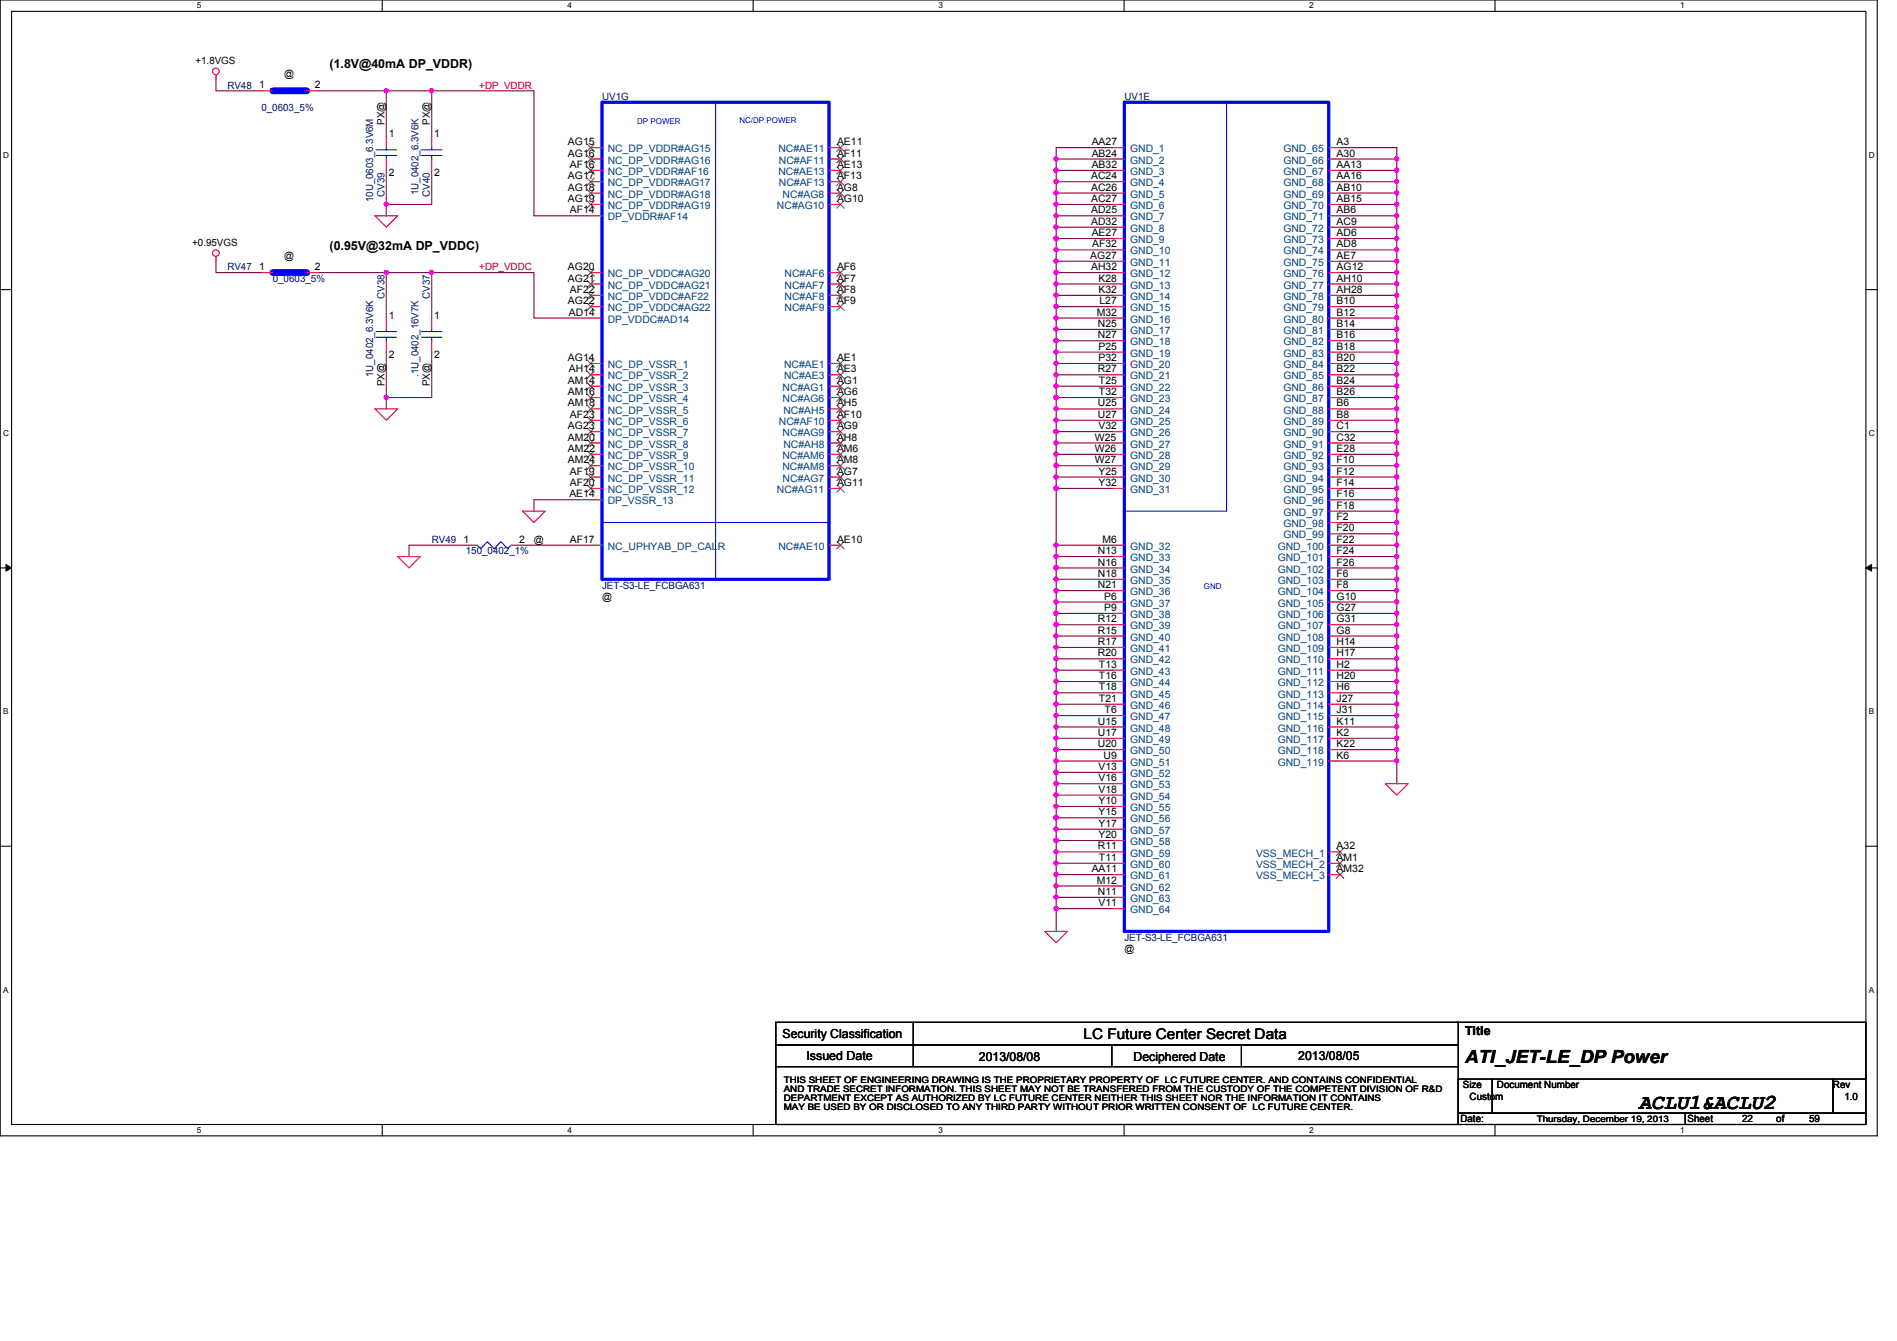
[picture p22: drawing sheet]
<svg xmlns="http://www.w3.org/2000/svg" width="297mm" height="210mm" viewBox="0 0 297 210" stroke-linecap="round" stroke-linejoin="round" font-family="sans-serif">
<defs><g id="words">
<text font-size="3.3" x="256.6" y="173.5">ACLU1&amp;ACLU2</text>
<text font-size="2.8" x="229.4" y="166.3">ATI_JET-LE_DP Power</text>
<text font-size="2.3" x="169.7" y="162.6">LC Future Center Secret Data</text>
<g font-size="1.9">
<text x="51.6" y="10.7">(1.8V@40mA DP_VDDR)</text>
<text x="51.6" y="39.2">(0.95V@32mA DP_VDDC)</text>
<text x="122.6" y="162.5">Security Classification</text>
<text x="126.3" y="165.9">Issued Date</text>
<text x="153.3" y="166.1">2013/08/08</text>
<text x="177.5" y="166.1">Deciphered Date</text>
<text x="203.3" y="165.9">2013/08/05</text>
<text x="229.4" y="162">Title</text>
</g>
<g font-size="1.6">
<text x="30.6" y="10">+1.8VGS</text>
<text x="40.6" y="13.8">1</text>
<text x="44.5" y="12.1">@</text>
<text x="49.3" y="13.8">2</text>
<text x="60.2" y="19.6" transform="rotate(-90 60.2 19.6)">PX@</text>
<text x="60.9" y="21.5">1</text>
<text x="67.3" y="19.6" transform="rotate(-90 67.3 19.6)">PX@</text>
<text x="68" y="21.5">1</text>
<text x="88.9" y="22.7">AG15</text>
<text x="131.1" y="22.7">AE11</text>
<text x="170.9" y="22.7">AA27</text>
<text x="209.3" y="22.7">A3</text>
<text x="60.9" y="27.6">2</text>
<text x="68" y="27.6">2</text>
<text x="88.9" y="29.8">AG18</text>
<text x="88.9" y="24.5">AG16</text>
<text x="88.9" y="28.1">AG17</text>
<text x="89.2" y="26.3">AF16</text>
<text x="131.1" y="29.8">AG8</text>
<text x="131.1" y="24.5">AF11</text>
<text x="131.1" y="28.1">AF13</text>
<text x="131.1" y="26.3">AE13</text>
<text x="170.9" y="28.1">AC24</text>
<text x="170.9" y="29.8">AC26</text>
<text x="170.9" y="24.5">AB24</text>
<text x="170.9" y="26.3">AB32</text>
<text x="209.3" y="24.5">A30</text>
<text x="209.3" y="26.3">AA13</text>
<text x="209.3" y="28.1">AA16</text>
<text x="209.3" y="29.8">AB10</text>
<text x="88.9" y="31.6">AG19</text>
<text x="89.2" y="33.4">AF14</text>
<text x="131.1" y="31.6">AG10</text>
<text x="170.9" y="31.6">AC27</text>
<text x="170.9" y="33.4">AD25</text>
<text x="170.9" y="35.2">AD32</text>
<text x="209.3" y="31.6">AB15</text>
<text x="209.3" y="33.4">AB6</text>
<text x="209.3" y="35.2">AC9</text>
<text x="30.1" y="38.4">+0.95VGS</text>
<text x="44.5" y="40.6">@</text>
<text x="170.7" y="40.5">AG27</text>
<text x="170.9" y="37">AE27</text>
<text x="171" y="38.7">AF32</text>
<text x="209.3" y="38.7">AD8</text>
<text x="209.3" y="40.5">AE7</text>
<text x="209.3" y="37">AD6</text>
<text x="40.6" y="42.3">1</text>
<text x="49.3" y="42.3">2</text>
<text x="88.9" y="42.3">AG20</text>
<text x="88.9" y="44.1">AG21</text>
<text x="88.9" y="47.6">AG22</text>
<text x="89.2" y="45.8">AF22</text>
<text x="131.1" y="42.3">AF6</text>
<text x="131.1" y="44.1">AF7</text>
<text x="131.1" y="45.8">AF8</text>
<text x="131.1" y="47.6">AF9</text>
<text x="170.9" y="42.3">AH32</text>
<text x="172" y="44.1">K28</text>
<text x="172" y="45.8">K32</text>
<text x="172.2" y="47.6">L27</text>
<text x="209.3" y="42.3">AG12</text>
<text x="209.3" y="44.1">AH10</text>
<text x="209.3" y="45.8">AH28</text>
<text x="209.3" y="47.6">B10</text>
<text x="60.9" y="50">1</text>
<text x="68" y="50">1</text>
<text x="89.1" y="49.4">AD14</text>
<text x="171.7" y="49.4">M32</text>
<text x="171.9" y="51.2">N25</text>
<text x="171.9" y="53">N27</text>
<text x="209.3" y="49.4">B12</text>
<text x="209.3" y="51.2">B14</text>
<text x="209.3" y="53">B16</text>
<text x="60.9" y="56">2</text>
<text x="68" y="56">2</text>
<text x="88.9" y="56.5">AG14</text>
<text x="89.1" y="58.3">AH14</text>
<text x="131.1" y="56.5">AE1</text>
<text x="131.1" y="58.3">AE3</text>
<text x="171.9" y="58.3">R27</text>
<text x="172" y="54.7">P25</text>
<text x="172" y="56.5">P32</text>
<text x="209.3" y="54.7">B18</text>
<text x="209.3" y="56.5">B20</text>
<text x="209.3" y="58.3">B22</text>
<text x="60.2" y="60.5" transform="rotate(-90 60.2 60.5)">PX@</text>
<text x="67.3" y="60.5" transform="rotate(-90 67.3 60.5)">PX@</text>
<text x="88.9" y="60.1">AM14</text>
<text x="88.9" y="61.8">AM16</text>
<text x="88.9" y="63.6">AM18</text>
<text x="89.2" y="65.4">AF23</text>
<text x="131.1" y="60.1">AG1</text>
<text x="131.1" y="61.8">AG6</text>
<text x="131.1" y="63.6">AH5</text>
<text x="131.1" y="65.4">AF10</text>
<text x="171.9" y="63.6">U25</text>
<text x="171.9" y="65.4">U27</text>
<text x="172.1" y="60.1">T25</text>
<text x="172.1" y="61.8">T32</text>
<text x="209.3" y="60.1">B24</text>
<text x="209.3" y="61.8">B26</text>
<text x="209.3" y="63.6">B6</text>
<text x="209.3" y="65.4">B8</text>
<text x="88.9" y="69">AM20</text>
<text x="88.9" y="70.7">AM22</text>
<text x="88.9" y="67.2">AG23</text>
<text x="131.1" y="67.2">AG9</text>
<text x="131.1" y="69">AH8</text>
<text x="131.1" y="70.7">AM6</text>
<text x="171.4" y="69">W25</text>
<text x="171.4" y="70.7">W26</text>
<text x="172" y="67.2">V32</text>
<text x="209.3" y="67.2">C1</text>
<text x="209.3" y="69">C32</text>
<text x="209.3" y="70.7">E28</text>
<text x="88.9" y="72.5">AM24</text>
<text x="89.2" y="77.9">AE14</text>
<text x="89.2" y="74.3">AF19</text>
<text x="89.2" y="76.1">AF20</text>
<text x="131.1" y="74.3">AG7</text>
<text x="131.1" y="76.1">AG11</text>
<text x="131.1" y="72.5">AM8</text>
<text x="171.4" y="72.5">W27</text>
<text x="172" y="74.3">Y25</text>
<text x="172" y="76.1">Y32</text>
<text x="209.3" y="72.5">F10</text>
<text x="209.3" y="74.3">F12</text>
<text x="209.3" y="76.1">F14</text>
<text x="209.3" y="77.9">F16</text>
<text x="209.3" y="79.6">F18</text>
<text x="209.3" y="81.4">F2</text>
<text x="209.3" y="83.2">F20</text>
<text x="72.6" y="85">1</text>
<text x="81.3" y="85">2</text>
<text x="83.6" y="85">@</text>
<text x="89.2" y="85">AF17</text>
<text x="131.1" y="85">AE10</text>
<text x="171.9" y="86.7">N13</text>
<text x="171.9" y="88.5">N16</text>
<text x="172.6" y="85">M6</text>
<text x="209.3" y="85">F22</text>
<text x="209.3" y="86.7">F24</text>
<text x="209.3" y="88.5">F26</text>
<text x="94.3" y="93.9">@</text>
<text x="171.9" y="90.3">N18</text>
<text x="171.9" y="92.1">N21</text>
<text x="172.9" y="93.9">P6</text>
<text x="172.9" y="95.6">P9</text>
<text x="209.3" y="90.3">F6</text>
<text x="209.3" y="92.1">F8</text>
<text x="209.3" y="93.9">G10</text>
<text x="209.3" y="95.6">G27</text>
<text x="171.9" y="97.4">R12</text>
<text x="171.9" y="99.2">R15</text>
<text x="171.9" y="101">R17</text>
<text x="209.3" y="97.4">G31</text>
<text x="209.3" y="99.2">G8</text>
<text x="209.3" y="101">H14</text>
<text x="171.9" y="102.7">R20</text>
<text x="172.1" y="104.5">T13</text>
<text x="172.1" y="106.3">T16</text>
<text x="209.3" y="102.7">H17</text>
<text x="209.3" y="104.5">H2</text>
<text x="209.3" y="106.3">H20</text>
<text x="171.9" y="113.4">U15</text>
<text x="172.1" y="108.1">T18</text>
<text x="172.1" y="109.9">T21</text>
<text x="173" y="111.6">T6</text>
<text x="209.3" y="108.1">H6</text>
<text x="209.3" y="109.9">J27</text>
<text x="209.3" y="111.6">J31</text>
<text x="209.3" y="113.4">K11</text>
<text x="171.9" y="115.2">U17</text>
<text x="171.9" y="117">U20</text>
<text x="172.8" y="118.7">U9</text>
<text x="209.3" y="115.2">K2</text>
<text x="209.3" y="117">K22</text>
<text x="209.3" y="118.7">K6</text>
<text x="172" y="120.5">V13</text>
<text x="172" y="122.3">V16</text>
<text x="172" y="124.1">V18</text>
<text x="172" y="125.9">Y10</text>
<text x="172" y="127.6">Y15</text>
<text x="172" y="129.4">Y17</text>
<text x="172" y="131.2">Y20</text>
<text x="170.9" y="136.5">AA11</text>
<text x="171.9" y="133">R11</text>
<text x="172.1" y="134.7">T11</text>
<text x="209.3" y="133">A32</text>
<text x="209.3" y="134.7">AM1</text>
<text x="209.3" y="136.5">AM32</text>
<text x="171.7" y="138.3">M12</text>
<text x="171.9" y="140.1">N11</text>
<text x="172" y="141.9">V11</text>
<text x="176.1" y="149">@</text>
<text x="229.1" y="170.3">Size</text>
<text x="230.1" y="172.1">Custom</text>
<text x="234.4" y="170.3">Document Number</text>
<text x="287" y="170.3">Rev</text>
<text x="288.8" y="172.1">1.0</text>
<text x="228.7" y="175.7">Date:</text>
<text x="264.2" y="175.7">Sheet</text>
<text x="272.8" y="175.7">22</text>
<text x="278.1" y="175.7">of</text>
<text x="283.3" y="175.7">59</text>
</g>
<g font-size="1.6" fill="#000080">
<text x="35.6" y="13.9">RV48</text>
<text x="40.9" y="17.4">0_0603_5%</text>
<text x="94.3" y="15.7">UV1G</text>
<text x="176.1" y="15.7">UV1E</text>
<text x="58.4" y="31.7" transform="rotate(-90 58.4 31.7)">10U_0603_6.3V6M</text>
<text x="60.2" y="30.8" transform="rotate(-90 60.2 30.8)">CV39</text>
<text x="65.5" y="30.6" transform="rotate(-90 65.5 30.6)">1U_0402_6.3V6K</text>
<text x="67.3" y="30.8" transform="rotate(-90 67.3 30.8)">CV40</text>
<text x="35.6" y="42.3">RV47</text>
<text x="42.7" y="44.1">0_0603_5%</text>
<text x="60.2" y="46.8" transform="rotate(-90 60.2 46.8)">CV38</text>
<text x="67.3" y="46.8" transform="rotate(-90 67.3 46.8)">CV37</text>
<text x="58.4" y="59" transform="rotate(-90 58.4 59)">1U_0402_6.3V6K</text>
<text x="65.5" y="59" transform="rotate(-90 65.5 59)">.1U_0402_16V7K</text>
<text x="67.6" y="85">RV49</text>
<text x="72.9" y="86.8">150_0402_1%</text>
<text x="94.3" y="92.1">JET-S3-LE_FCBGA631</text>
<text x="176.1" y="147.2">JET-S3-LE_FCBGA631</text>
</g>
<g font-size="1.6" fill="#f00">
<text x="75.1" y="13.9">+DP_VDDR</text>
<text x="75.1" y="42.3">+DP_VDDC</text>
</g>
<g font-size="1.6" fill="#004080">
<text x="95.2" y="23.8">NC_DP_VDDR#AG15</text>
<text x="121.9" y="23.8">NC#AE11</text>
<text x="177" y="23.8">GND_1</text>
<text x="201" y="23.8">GND_65</text>
<text x="95.2" y="25.6">NC_DP_VDDR#AG16</text>
<text x="95.2" y="27.4">NC_DP_VDDR#AF16</text>
<text x="95.2" y="29.2">NC_DP_VDDR#AG17</text>
<text x="121.9" y="27.4">NC#AE13</text>
<text x="122" y="25.6">NC#AF11</text>
<text x="122" y="29.2">NC#AF13</text>
<text x="177" y="25.6">GND_2</text>
<text x="177" y="27.4">GND_3</text>
<text x="177" y="29.2">GND_4</text>
<text x="201" y="25.6">GND_66</text>
<text x="201" y="27.4">GND_67</text>
<text x="201" y="29.2">GND_68</text>
<text x="95.2" y="30.9">NC_DP_VDDR#AG18</text>
<text x="95.2" y="32.7">NC_DP_VDDR#AG19</text>
<text x="95.2" y="34.5">DP_VDDR#AF14</text>
<text x="121.7" y="32.7">NC#AG10</text>
<text x="122.6" y="30.9">NC#AG8</text>
<text x="177" y="30.9">GND_5</text>
<text x="177" y="32.7">GND_6</text>
<text x="177" y="34.5">GND_7</text>
<text x="201" y="30.9">GND_69</text>
<text x="201" y="32.7">GND_70</text>
<text x="201" y="34.5">GND_71</text>
<text x="177" y="39.8">GND_10</text>
<text x="177" y="41.6">GND_11</text>
<text x="177" y="36.3">GND_8</text>
<text x="177" y="38.1">GND_9</text>
<text x="201" y="39.8">GND_74</text>
<text x="201" y="41.6">GND_75</text>
<text x="201" y="36.3">GND_72</text>
<text x="201" y="38.1">GND_73</text>
<text x="95.2" y="43.4">NC_DP_VDDC#AG20</text>
<text x="95.2" y="45.2">NC_DP_VDDC#AG21</text>
<text x="95.2" y="46.9">NC_DP_VDDC#AF22</text>
<text x="122.8" y="43.4">NC#AF6</text>
<text x="122.8" y="45.2">NC#AF7</text>
<text x="122.8" y="46.9">NC#AF8</text>
<text x="177" y="43.4">GND_12</text>
<text x="177" y="45.2">GND_13</text>
<text x="177" y="46.9">GND_14</text>
<text x="201" y="43.4">GND_76</text>
<text x="201" y="45.2">GND_77</text>
<text x="201" y="46.9">GND_78</text>
<text x="95.2" y="48.7">NC_DP_VDDC#AG22</text>
<text x="95.2" y="50.5">DP_VDDC#AD14</text>
<text x="122.8" y="48.7">NC#AF9</text>
<text x="177" y="48.7">GND_15</text>
<text x="177" y="50.5">GND_16</text>
<text x="177" y="52.3">GND_17</text>
<text x="201" y="48.7">GND_79</text>
<text x="201" y="50.5">GND_80</text>
<text x="201" y="52.3">GND_81</text>
<text x="95.2" y="57.6">NC_DP_VSSR_1</text>
<text x="95.2" y="59.4">NC_DP_VSSR_2</text>
<text x="122.8" y="57.6">NC#AE1</text>
<text x="122.8" y="59.4">NC#AE3</text>
<text x="177" y="54.1">GND_18</text>
<text x="177" y="55.8">GND_19</text>
<text x="177" y="57.6">GND_20</text>
<text x="177" y="59.4">GND_21</text>
<text x="201" y="54.1">GND_82</text>
<text x="201" y="55.8">GND_83</text>
<text x="201" y="57.6">GND_84</text>
<text x="201" y="59.4">GND_85</text>
<text x="95.2" y="61.2">NC_DP_VSSR_3</text>
<text x="95.2" y="62.9">NC_DP_VSSR_4</text>
<text x="95.2" y="64.7">NC_DP_VSSR_5</text>
<text x="122.6" y="61.2">NC#AG1</text>
<text x="122.6" y="62.9">NC#AG6</text>
<text x="122.7" y="64.7">NC#AH5</text>
<text x="177" y="61.2">GND_22</text>
<text x="177" y="62.9">GND_23</text>
<text x="177" y="64.7">GND_24</text>
<text x="201" y="61.2">GND_86</text>
<text x="201" y="62.9">GND_87</text>
<text x="201" y="64.7">GND_88</text>
<text x="95.2" y="66.5">NC_DP_VSSR_6</text>
<text x="95.2" y="68.3">NC_DP_VSSR_7</text>
<text x="95.2" y="70.1">NC_DP_VSSR_8</text>
<text x="95.2" y="71.8">NC_DP_VSSR_9</text>
<text x="122" y="66.5">NC#AF10</text>
<text x="122.5" y="71.8">NC#AM6</text>
<text x="122.6" y="68.3">NC#AG9</text>
<text x="122.7" y="70.1">NC#AH8</text>
<text x="177" y="66.5">GND_25</text>
<text x="177" y="68.3">GND_26</text>
<text x="177" y="70.1">GND_27</text>
<text x="177" y="71.8">GND_28</text>
<text x="201" y="66.5">GND_89</text>
<text x="201" y="68.3">GND_90</text>
<text x="201" y="70.1">GND_91</text>
<text x="201" y="71.8">GND_92</text>
<text x="95.2" y="75.4">NC_DP_VSSR_11</text>
<text x="95.2" y="77.2">NC_DP_VSSR_12</text>
<text x="95.2" y="73.6">NC_DP_VSSR_10</text>
<text x="121.7" y="77.2">NC#AG11</text>
<text x="122.5" y="73.6">NC#AM8</text>
<text x="122.6" y="75.4">NC#AG7</text>
<text x="177" y="73.6">GND_29</text>
<text x="177" y="75.4">GND_30</text>
<text x="177" y="77.2">GND_31</text>
<text x="201" y="73.6">GND_93</text>
<text x="201" y="75.4">GND_94</text>
<text x="201" y="77.2">GND_95</text>
<text x="95.2" y="79">DP_VSSR_13</text>
<text x="201" y="79">GND_96</text>
<text x="201" y="80.7">GND_97</text>
<text x="201" y="82.5">GND_98</text>
<text x="95.2" y="86.1">NC_UPHYAB_DP_CALR</text>
<text x="121.9" y="86.1">NC#AE10</text>
<text x="177" y="86.1">GND_32</text>
<text x="177" y="87.8">GND_33</text>
<text x="177" y="89.6">GND_34</text>
<text x="200.1" y="86.1">GND_100</text>
<text x="200.1" y="87.8">GND_101</text>
<text x="200.1" y="89.6">GND_102</text>
<text x="201" y="84.3">GND_99</text>
<text x="177" y="91.4">GND_35</text>
<text x="177" y="93.2">GND_36</text>
<text x="177" y="95">GND_37</text>
<text x="200.1" y="91.4">GND_103</text>
<text x="200.1" y="93.2">GND_104</text>
<text x="200.1" y="95">GND_105</text>
<text x="177" y="96.7">GND_38</text>
<text x="177" y="98.5">GND_39</text>
<text x="177" y="100.3">GND_40</text>
<text x="200.1" y="96.7">GND_106</text>
<text x="200.1" y="98.5">GND_107</text>
<text x="200.1" y="100.3">GND_108</text>
<text x="177" y="102.1">GND_41</text>
<text x="177" y="103.8">GND_42</text>
<text x="177" y="105.6">GND_43</text>
<text x="177" y="107.4">GND_44</text>
<text x="200.1" y="102.1">GND_109</text>
<text x="200.1" y="103.8">GND_110</text>
<text x="200.1" y="105.6">GND_111</text>
<text x="200.1" y="107.4">GND_112</text>
<text x="177" y="109.2">GND_45</text>
<text x="177" y="111">GND_46</text>
<text x="177" y="112.7">GND_47</text>
<text x="200.1" y="109.2">GND_113</text>
<text x="200.1" y="111">GND_114</text>
<text x="200.1" y="112.7">GND_115</text>
<text x="177" y="114.5">GND_48</text>
<text x="177" y="116.3">GND_49</text>
<text x="177" y="118.1">GND_50</text>
<text x="177" y="119.8">GND_51</text>
<text x="200.1" y="114.5">GND_116</text>
<text x="200.1" y="116.3">GND_117</text>
<text x="200.1" y="118.1">GND_118</text>
<text x="200.1" y="119.8">GND_119</text>
<text x="177" y="121.6">GND_52</text>
<text x="177" y="123.4">GND_53</text>
<text x="177" y="125.2">GND_54</text>
<text x="177" y="127">GND_55</text>
<text x="177" y="128.7">GND_56</text>
<text x="177" y="130.5">GND_57</text>
<text x="177" y="132.3">GND_58</text>
<text x="177" y="134.1">GND_59</text>
<text x="177" y="135.8">GND_60</text>
<text x="177" y="137.6">GND_61</text>
<text x="196.7" y="134.1">VSS_MECH_1</text>
<text x="196.7" y="135.8">VSS_MECH_2</text>
<text x="196.7" y="137.6">VSS_MECH_3</text>
<text x="177" y="141.2">GND_63</text>
<text x="177" y="139.4">GND_62</text>
<text x="177" y="143">GND_64</text>
</g>
<g font-size="1.4">
<text x="122.7" y="169.5">THIS SHEET OF ENGINEERING DRAWING IS THE PROPRIETARY PROPERTY OF LC FUTURE CENTER. AND CONTAINS CONFIDENTIAL</text>
<text x="122.7" y="170.9">AND TRADE SECRET INFORMATION. THIS SHEET MAY NOT BE TRANSFERED FROM THE CUSTODY OF THE COMPETENT DIVISION OF R&amp;D</text>
<text x="122.7" y="172.4">DEPARTMENT EXCEPT AS AUTHORIZED BY LC FUTURE CENTER NEITHER THIS SHEET NOR THE INFORMATION IT CONTAINS</text>
<text x="122.7" y="173.8">MAY BE USED BY OR DISCLOSED TO ANY THIRD PARTY WITHOUT PRIOR WRITTEN CONSENT OF LC FUTURE CENTER.</text>
<text x="240.6" y="175.6">Thursday, December 19, 2013</text>
</g>
<g font-size="1.3">
<text x="30.8" y="1.3">5</text>
<text x="88.9" y="1.3">4</text>
<text x="146.9" y="1.3">3</text>
<text x="205" y="1.3">2</text>
<text x="263.1" y="1.3">1</text>
<text x=".5" y="24.7">D</text>
<text x="292.6" y="24.7">D</text>
<text x=".5" y="68.2">C</text>
<text x="292.6" y="68.2">C</text>
<text x=".5" y="111.8">B</text>
<text x="292.6" y="111.8">B</text>
<text x=".5" y="155.4">A</text>
<text x="292.6" y="155.4">A</text>
<text x="30.8" y="177.3">5</text>
<text x="88.9" y="177.3">4</text>
<text x="146.9" y="177.3">3</text>
<text x="205" y="177.3">2</text>
<text x="263.1" y="177.3">1</text>
</g>
<g font-size="1.3" fill="#00f">
<text x="99.8" y="19.5">DP POWER</text>
<text x="115.8" y="19.3">NC/DP POWER</text>
<text x="188.5" y="92.2">GND</text>
</g>
</g></defs>
<path d="M0 0h293.9v177.8h-293.9zM1.8 1.8h290.4v174.2h-290.4z" fill="none" stroke="#000" stroke-width=".17"/>
<g fill="#fff">
<path d="M30.8 .2h.7v1.4h-.7z"/>
<path d="M30.8 176.2h.7v1.4h-.7z"/>
</g>
<path d="M59.9 0v1.8M59.9 176v1.8" fill="none" stroke="#000" stroke-width=".17"/>
<g fill="#fff">
<path d="M88.9 .2h.6v1.4h-.6z"/>
<path d="M88.9 176.2h.6v1.4h-.6z"/>
</g>
<path d="M117.9 0v1.8M117.9 176v1.8" fill="none" stroke="#000" stroke-width=".17"/>
<g fill="#fff">
<path d="M146.9 .2h.7v1.4h-.7z"/>
<path d="M146.9 176.2h.7v1.4h-.7z"/>
</g>
<path d="M176 0v1.8M176 176v1.8" fill="none" stroke="#000" stroke-width=".17"/>
<g fill="#fff">
<path d="M205 .2h.7v1.4h-.7z"/>
<path d="M205 176.2h.7v1.4h-.7z"/>
</g>
<path d="M234.1 0v1.8M234.1 176v1.8" fill="none" stroke="#000" stroke-width=".17"/>
<g fill="#fff">
<path d="M263.1 .2h.7v1.4h-.7z"/>
<path d="M263.1 176.2h.7v1.4h-.7z"/>
<path d="M.5 23.5h.9v1.4h-.9z"/>
<path d="M292.6 23.5h.9v1.4h-.9z"/>
<path d="M.5 67.1h.9v1.4h-.9z"/>
<path d="M292.6 67.1h.9v1.4h-.9z"/>
</g>
<path d="M0 45.3h1.8M292.2 45.3h1.7" fill="none" stroke="#000" stroke-width=".17"/>
<g fill="#fff">
<path d="M.5 110.7h.8v1.4h-.8z"/>
<path d="M292.6 110.7h.8v1.4h-.8z"/>
</g>
<path d="M0 88.9h1.8M292.2 88.9h1.7" fill="none" stroke="#000" stroke-width=".17"/>
<path d="M.9 88.3l.9 .6-.9 .5zM292.2 88.9l.9-.6v1.1z" fill="#000"/>
<path d="M.9 88.3l.9 .6-.9 .5zM292.2 88.9l.9-.6v1.1z" fill="none" stroke="#000" stroke-width=".16"/>
<g fill="#fff">
<path d="M.5 154.2h.8v1.4h-.8z"/>
<path d="M292.6 154.2h.8v1.4h-.8z"/>
</g>
<path d="M0 132.5h1.8M292.2 132.5h1.7" fill="none" stroke="#000" stroke-width=".17"/>
<path d="M49.8 14.2h10.7v7.1M60.5 14.2h7.1v7.1M81.8 85.3h10.7" fill="none" stroke="#800040" stroke-width=".17"/>
<circle cx="60.5" cy="14.2" r=".32" fill="#f0f"/>
<circle cx="60.5" cy="14.2" r=".32" fill="none" stroke="#f0f" stroke-width=".17"/>
<path d="M67.6 14.2h16" fill="none" stroke="#800040" stroke-width=".17"/>
<circle cx="67.6" cy="14.2" r=".32" fill="#f0f"/>
<circle cx="67.6" cy="14.2" r=".32" fill="none" stroke="#f0f" stroke-width=".17"/>
<path d="M33.8 12.4v1.8h7.1M60.5 26.7v7.1M67.6 26.7v5.3h-7.1M83.6 33.8h8.9" fill="none" stroke="#800040" stroke-width=".17"/>
<circle cx="60.5" cy="32" r=".32" fill="#f0f"/>
<circle cx="60.5" cy="32" r=".32" fill="none" stroke="#f0f" stroke-width=".17"/>
<path d="M67.6 42.7h16v7.1h8.9M92.5 78.2h-8.9v1.8M72.9 85.3h-8.9v1.8" fill="none" stroke="#800040" stroke-width=".17"/>
<circle cx="67.6" cy="42.6" r=".32" fill="#f0f"/>
<circle cx="67.6" cy="42.6" r=".32" fill="none" stroke="#f0f" stroke-width=".17"/>
<path d="M60.5 42.7h7.1v7.1" fill="none" stroke="#800040" stroke-width=".17"/>
<circle cx="60.5" cy="42.6" r=".32" fill="#f0f"/>
<circle cx="60.5" cy="42.6" r=".32" fill="none" stroke="#f0f" stroke-width=".17"/>
<path d="M49.8 42.7h10.7v7.1M67.6 55.1v7.1h-7.1" fill="none" stroke="#800040" stroke-width=".17"/>
<circle cx="60.5" cy="62.2" r=".32" fill="#f0f"/>
<circle cx="60.5" cy="62.2" r=".32" fill="none" stroke="#f0f" stroke-width=".17"/>
<path d="M83.6 14.2v19.6M165.4 23.1h8.9M165.4 24.9h8.9M33.8 40.9v1.8h7.1M60.5 55.1v8.9" fill="none" stroke="#800040" stroke-width=".17"/>
<circle cx="165.4" cy="24.9" r=".32" fill="#f0f"/>
<circle cx="165.4" cy="24.9" r=".32" fill="none" stroke="#f0f" stroke-width=".17"/>
<path d="M165.4 26.7h8.9" fill="none" stroke="#800040" stroke-width=".17"/>
<circle cx="165.4" cy="26.6" r=".32" fill="#f0f"/>
<circle cx="165.4" cy="26.6" r=".32" fill="none" stroke="#f0f" stroke-width=".17"/>
<path d="M165.4 28.4h8.9M165.4 30.2h8.9M165.4 32h8.9" fill="none" stroke="#800040" stroke-width=".17"/>
<circle cx="165.4" cy="32" r=".32" fill="#f0f"/>
<circle cx="165.4" cy="32" r=".32" fill="none" stroke="#f0f" stroke-width=".17"/>
<path d="M165.4 33.8h8.9" fill="none" stroke="#800040" stroke-width=".17"/>
<circle cx="165.4" cy="33.8" r=".32" fill="#f0f"/>
<circle cx="165.4" cy="33.8" r=".32" fill="none" stroke="#f0f" stroke-width=".17"/>
<path d="M165.4 35.6h8.9" fill="none" stroke="#800040" stroke-width=".17"/>
<circle cx="165.4" cy="35.5" r=".32" fill="#f0f"/>
<circle cx="165.4" cy="35.5" r=".32" fill="none" stroke="#f0f" stroke-width=".17"/>
<path d="M165.4 37.3h8.9" fill="none" stroke="#800040" stroke-width=".17"/>
<circle cx="165.4" cy="37.3" r=".32" fill="#f0f"/>
<circle cx="165.4" cy="37.3" r=".32" fill="none" stroke="#f0f" stroke-width=".17"/>
<path d="M165.4 39.1h8.9M165.4 40.9h8.9M165.4 42.7h8.9M165.4 44.4h8.9M165.4 46.2h8.9M165.4 48h8.9" fill="none" stroke="#800040" stroke-width=".17"/>
<circle cx="165.4" cy="48" r=".32" fill="#f0f"/>
<circle cx="165.4" cy="48" r=".32" fill="none" stroke="#f0f" stroke-width=".17"/>
<path d="M165.4 49.8h8.9" fill="none" stroke="#800040" stroke-width=".17"/>
<circle cx="165.4" cy="49.8" r=".32" fill="#f0f"/>
<circle cx="165.4" cy="49.8" r=".32" fill="none" stroke="#f0f" stroke-width=".17"/>
<path d="M165.4 51.6h8.9" fill="none" stroke="#800040" stroke-width=".17"/>
<circle cx="165.4" cy="51.5" r=".32" fill="#f0f"/>
<circle cx="165.4" cy="51.5" r=".32" fill="none" stroke="#f0f" stroke-width=".17"/>
<path d="M165.4 53.3h8.9" fill="none" stroke="#800040" stroke-width=".17"/>
<circle cx="165.4" cy="53.3" r=".32" fill="#f0f"/>
<circle cx="165.4" cy="53.3" r=".32" fill="none" stroke="#f0f" stroke-width=".17"/>
<path d="M165.4 55.1h8.9" fill="none" stroke="#800040" stroke-width=".17"/>
<circle cx="165.4" cy="55.1" r=".32" fill="#f0f"/>
<circle cx="165.4" cy="55.1" r=".32" fill="none" stroke="#f0f" stroke-width=".17"/>
<path d="M165.4 56.9h8.9" fill="none" stroke="#800040" stroke-width=".17"/>
<circle cx="165.4" cy="56.9" r=".32" fill="#f0f"/>
<circle cx="165.4" cy="56.9" r=".32" fill="none" stroke="#f0f" stroke-width=".17"/>
<path d="M165.4 58.7h8.9" fill="none" stroke="#800040" stroke-width=".17"/>
<circle cx="165.4" cy="58.6" r=".32" fill="#f0f"/>
<circle cx="165.4" cy="58.6" r=".32" fill="none" stroke="#f0f" stroke-width=".17"/>
<path d="M165.4 60.4h8.9" fill="none" stroke="#800040" stroke-width=".17"/>
<circle cx="165.4" cy="60.4" r=".32" fill="#f0f"/>
<circle cx="165.4" cy="60.4" r=".32" fill="none" stroke="#f0f" stroke-width=".17"/>
<path d="M165.4 62.2h8.9" fill="none" stroke="#800040" stroke-width=".17"/>
<circle cx="165.4" cy="62.2" r=".32" fill="#f0f"/>
<circle cx="165.4" cy="62.2" r=".32" fill="none" stroke="#f0f" stroke-width=".17"/>
<path d="M165.4 64h8.9M165.4 65.8h8.9" fill="none" stroke="#800040" stroke-width=".17"/>
<circle cx="165.4" cy="65.8" r=".32" fill="#f0f"/>
<circle cx="165.4" cy="65.8" r=".32" fill="none" stroke="#f0f" stroke-width=".17"/>
<path d="M165.4 67.6h8.9" fill="none" stroke="#800040" stroke-width=".17"/>
<circle cx="165.4" cy="67.5" r=".32" fill="#f0f"/>
<circle cx="165.4" cy="67.5" r=".32" fill="none" stroke="#f0f" stroke-width=".17"/>
<path d="M165.4 69.3h8.9M165.4 71.1h8.9M165.4 72.9h8.9M165.4 74.7h8.9" fill="none" stroke="#800040" stroke-width=".17"/>
<circle cx="165.4" cy="74.6" r=".32" fill="#f0f"/>
<circle cx="165.4" cy="74.6" r=".32" fill="none" stroke="#f0f" stroke-width=".17"/>
<path d="M165.4 76.5h8.9" fill="none" stroke="#800040" stroke-width=".17"/>
<circle cx="165.4" cy="76.4" r=".32" fill="#f0f"/>
<circle cx="165.4" cy="76.4" r=".32" fill="none" stroke="#f0f" stroke-width=".17"/>
<path d="M165.4 85.3h8.9M165.4 87.1h8.9" fill="none" stroke="#800040" stroke-width=".17"/>
<circle cx="165.4" cy="87.1" r=".32" fill="#f0f"/>
<circle cx="165.4" cy="87.1" r=".32" fill="none" stroke="#f0f" stroke-width=".17"/>
<path d="M165.4 88.9h8.9" fill="none" stroke="#800040" stroke-width=".17"/>
<circle cx="165.4" cy="88.9" r=".32" fill="#f0f"/>
<circle cx="165.4" cy="88.9" r=".32" fill="none" stroke="#f0f" stroke-width=".17"/>
<path d="M165.4 90.7h8.9M165.4 92.5h8.9M165.4 94.2h8.9M165.4 96h8.9" fill="none" stroke="#800040" stroke-width=".17"/>
<circle cx="165.4" cy="96" r=".32" fill="#f0f"/>
<circle cx="165.4" cy="96" r=".32" fill="none" stroke="#f0f" stroke-width=".17"/>
<path d="M165.4 97.8h8.9M165.4 99.6h8.9M165.4 101.3h8.9M165.4 103.1h8.9M165.4 104.9h8.9M165.4 106.7h8.9M165.4 108.5h8.9M165.4 110.2h8.9M165.4 112h8.9M165.4 113.8h8.9M165.4 115.6h8.9" fill="none" stroke="#800040" stroke-width=".17"/>
<circle cx="165.4" cy="115.5" r=".32" fill="#f0f"/>
<circle cx="165.4" cy="115.5" r=".32" fill="none" stroke="#f0f" stroke-width=".17"/>
<path d="M165.4 117.3h8.9" fill="none" stroke="#800040" stroke-width=".17"/>
<circle cx="165.4" cy="117.3" r=".32" fill="#f0f"/>
<circle cx="165.4" cy="117.3" r=".32" fill="none" stroke="#f0f" stroke-width=".17"/>
<path d="M165.4 119.1h8.9M165.4 120.9h8.9" fill="none" stroke="#800040" stroke-width=".17"/>
<circle cx="165.4" cy="120.9" r=".32" fill="#f0f"/>
<circle cx="165.4" cy="120.9" r=".32" fill="none" stroke="#f0f" stroke-width=".17"/>
<path d="M165.4 122.7h8.9M165.4 124.5h8.9" fill="none" stroke="#800040" stroke-width=".17"/>
<circle cx="165.4" cy="124.4" r=".32" fill="#f0f"/>
<circle cx="165.4" cy="124.4" r=".32" fill="none" stroke="#f0f" stroke-width=".17"/>
<path d="M165.4 126.2h8.9" fill="none" stroke="#800040" stroke-width=".17"/>
<circle cx="165.4" cy="126.2" r=".32" fill="#f0f"/>
<circle cx="165.4" cy="126.2" r=".32" fill="none" stroke="#f0f" stroke-width=".17"/>
<path d="M165.4 128h8.9" fill="none" stroke="#800040" stroke-width=".17"/>
<circle cx="165.4" cy="128" r=".32" fill="#f0f"/>
<circle cx="165.4" cy="128" r=".32" fill="none" stroke="#f0f" stroke-width=".17"/>
<path d="M165.4 129.8h8.9M165.4 131.6h8.9" fill="none" stroke="#800040" stroke-width=".17"/>
<circle cx="165.4" cy="131.5" r=".32" fill="#f0f"/>
<circle cx="165.4" cy="131.5" r=".32" fill="none" stroke="#f0f" stroke-width=".17"/>
<path d="M165.4 133.3h8.9M165.4 135.1h8.9M165.4 136.9h8.9M165.4 138.7h8.9M165.4 140.5h8.9M165.4 142.2h8.9" fill="none" stroke="#800040" stroke-width=".17"/>
<circle cx="165.4" cy="142.2" r=".32" fill="#f0f"/>
<circle cx="165.4" cy="142.2" r=".32" fill="none" stroke="#f0f" stroke-width=".17"/>
<g fill="none" stroke="#800040" stroke-width=".17">
<path d="M209.8 23.1h8.9M209.8 24.9h8.9M209.8 26.7h8.9M209.8 28.4h8.9M209.8 30.2h8.9M209.8 32h8.9M209.8 33.8h8.9M209.8 35.6h8.9M209.8 37.3h8.9M209.8 39.1h8.9M209.8 40.9h8.9M209.8 42.7h8.9"/>
<path d="M209.8 44.4h8.9M209.8 46.2h8.9M209.8 48h8.9M209.8 49.8h8.9M209.8 51.6h8.9M209.8 53.3h8.9M209.8 55.1h8.9M209.8 56.9h8.9M209.8 58.7h8.9M209.8 60.4h8.9M209.8 62.2h8.9M209.8 64h8.9"/>
<path d="M209.8 65.8h8.9M209.8 67.6h8.9"/>
</g>
<circle cx="218.7" cy="67.5" r=".32" fill="#f0f"/>
<circle cx="218.7" cy="67.5" r=".32" fill="none" stroke="#f0f" stroke-width=".17"/>
<path d="M209.8 69.3h8.9M209.8 71.1h8.9M209.8 72.9h8.9M209.8 74.7h8.9M209.8 76.5h8.9M209.8 78.2h8.9M209.8 80h8.9M209.8 81.8h8.9M209.8 83.6h8.9M209.8 85.3h8.9M209.8 87.1h8.9" fill="none" stroke="#800040" stroke-width=".17"/>
<circle cx="218.7" cy="87.1" r=".32" fill="#f0f"/>
<circle cx="218.7" cy="87.1" r=".32" fill="none" stroke="#f0f" stroke-width=".17"/>
<path d="M209.8 88.9h8.9M209.8 90.7h8.9M209.8 92.5h8.9" fill="none" stroke="#800040" stroke-width=".17"/>
<circle cx="218.7" cy="92.4" r=".32" fill="#f0f"/>
<circle cx="218.7" cy="92.4" r=".32" fill="none" stroke="#f0f" stroke-width=".17"/>
<g fill="none" stroke="#800040" stroke-width=".17">
<path d="M165.4 23.1v1.8M209.8 94.2h8.9M209.8 96h8.9M209.8 97.8h8.9M209.8 99.6h8.9M209.8 101.3h8.9M209.8 103.1h8.9M209.8 104.9h8.9M209.8 106.7h8.9M209.8 108.5h8.9M209.8 110.2h8.9M209.8 112h8.9"/>
<path d="M209.8 113.8h8.9M209.8 115.6h8.9M209.8 117.3h8.9M209.8 119.1h8.9M165.4 138.7v1.8M165.4 142.2v3.6"/>
</g>
<circle cx="165.4" cy="138.7" r=".32" fill="#f0f"/>
<circle cx="165.4" cy="138.7" r=".32" fill="none" stroke="#f0f" stroke-width=".17"/>
<path d="M165.4 115.6v1.7M165.4 112v1.8" fill="none" stroke="#800040" stroke-width=".17"/>
<circle cx="165.4" cy="112" r=".32" fill="#f0f"/>
<circle cx="165.4" cy="112" r=".32" fill="none" stroke="#f0f" stroke-width=".17"/>
<path d="M165.4 110.2v1.8" fill="none" stroke="#800040" stroke-width=".17"/>
<circle cx="165.4" cy="110.2" r=".32" fill="#f0f"/>
<circle cx="165.4" cy="110.2" r=".32" fill="none" stroke="#f0f" stroke-width=".17"/>
<path d="M165.4 108.5v1.7" fill="none" stroke="#800040" stroke-width=".17"/>
<circle cx="165.4" cy="108.4" r=".32" fill="#f0f"/>
<circle cx="165.4" cy="108.4" r=".32" fill="none" stroke="#f0f" stroke-width=".17"/>
<path d="M165.4 106.7v1.8" fill="none" stroke="#800040" stroke-width=".17"/>
<circle cx="165.4" cy="106.6" r=".32" fill="#f0f"/>
<circle cx="165.4" cy="106.6" r=".32" fill="none" stroke="#f0f" stroke-width=".17"/>
<path d="M165.4 104.9v1.8" fill="none" stroke="#800040" stroke-width=".17"/>
<circle cx="165.4" cy="104.9" r=".32" fill="#f0f"/>
<circle cx="165.4" cy="104.9" r=".32" fill="none" stroke="#f0f" stroke-width=".17"/>
<path d="M165.4 103.1v1.8" fill="none" stroke="#800040" stroke-width=".17"/>
<circle cx="165.4" cy="103.1" r=".32" fill="#f0f"/>
<circle cx="165.4" cy="103.1" r=".32" fill="none" stroke="#f0f" stroke-width=".17"/>
<path d="M165.4 72.9v1.8" fill="none" stroke="#800040" stroke-width=".17"/>
<circle cx="165.4" cy="72.9" r=".32" fill="#f0f"/>
<circle cx="165.4" cy="72.9" r=".32" fill="none" stroke="#f0f" stroke-width=".17"/>
<path d="M165.4 69.3v1.8" fill="none" stroke="#800040" stroke-width=".17"/>
<circle cx="165.4" cy="69.3" r=".32" fill="#f0f"/>
<circle cx="165.4" cy="69.3" r=".32" fill="none" stroke="#f0f" stroke-width=".17"/>
<path d="M165.4 48v1.8M165.4 44.4v1.8" fill="none" stroke="#800040" stroke-width=".17"/>
<circle cx="165.4" cy="44.4" r=".32" fill="#f0f"/>
<circle cx="165.4" cy="44.4" r=".32" fill="none" stroke="#f0f" stroke-width=".17"/>
<path d="M165.4 42.7v1.7" fill="none" stroke="#800040" stroke-width=".17"/>
<circle cx="165.4" cy="42.6" r=".32" fill="#f0f"/>
<circle cx="165.4" cy="42.6" r=".32" fill="none" stroke="#f0f" stroke-width=".17"/>
<path d="M165.4 40.9v1.8" fill="none" stroke="#800040" stroke-width=".17"/>
<circle cx="165.4" cy="40.9" r=".32" fill="#f0f"/>
<circle cx="165.4" cy="40.9" r=".32" fill="none" stroke="#f0f" stroke-width=".17"/>
<path d="M165.4 39.1v1.8" fill="none" stroke="#800040" stroke-width=".17"/>
<circle cx="165.4" cy="39.1" r=".32" fill="#f0f"/>
<circle cx="165.4" cy="39.1" r=".32" fill="none" stroke="#f0f" stroke-width=".17"/>
<path d="M165.4 30.2v1.8M165.4 55.1v1.8M165.4 51.6v1.7" fill="none" stroke="#800040" stroke-width=".17"/>
<circle cx="165.4" cy="30.2" r=".32" fill="#f0f"/>
<circle cx="165.4" cy="30.2" r=".32" fill="none" stroke="#f0f" stroke-width=".17"/>
<path d="M165.4 26.7v1.7" fill="none" stroke="#800040" stroke-width=".17"/>
<circle cx="165.4" cy="26.6" r=".32" fill="#f0f"/>
<circle cx="165.4" cy="26.6" r=".32" fill="none" stroke="#f0f" stroke-width=".17"/>
<path d="M165.4 101.3v1.8" fill="none" stroke="#800040" stroke-width=".17"/>
<circle cx="165.4" cy="101.3" r=".32" fill="#f0f"/>
<circle cx="165.4" cy="101.3" r=".32" fill="none" stroke="#f0f" stroke-width=".17"/>
<path d="M165.4 99.6v1.7" fill="none" stroke="#800040" stroke-width=".17"/>
<circle cx="165.4" cy="99.5" r=".32" fill="#f0f"/>
<circle cx="165.4" cy="99.5" r=".32" fill="none" stroke="#f0f" stroke-width=".17"/>
<path d="M165.4 133.3v1.8" fill="none" stroke="#800040" stroke-width=".17"/>
<circle cx="165.4" cy="133.3" r=".32" fill="#f0f"/>
<circle cx="165.4" cy="133.3" r=".32" fill="none" stroke="#f0f" stroke-width=".17"/>
<path d="M165.4 131.6v1.7" fill="none" stroke="#800040" stroke-width=".17"/>
<circle cx="165.4" cy="131.5" r=".32" fill="#f0f"/>
<circle cx="165.4" cy="131.5" r=".32" fill="none" stroke="#f0f" stroke-width=".17"/>
<path d="M165.4 129.8v1.8" fill="none" stroke="#800040" stroke-width=".17"/>
<circle cx="165.4" cy="129.8" r=".32" fill="#f0f"/>
<circle cx="165.4" cy="129.8" r=".32" fill="none" stroke="#f0f" stroke-width=".17"/>
<path d="M165.4 124.5v3.5M165.4 120.9v1.8" fill="none" stroke="#800040" stroke-width=".17"/>
<circle cx="165.4" cy="120.9" r=".32" fill="#f0f"/>
<circle cx="165.4" cy="120.9" r=".32" fill="none" stroke="#f0f" stroke-width=".17"/>
<path d="M165.4 94.2v1.8" fill="none" stroke="#800040" stroke-width=".17"/>
<circle cx="165.4" cy="94.2" r=".32" fill="#f0f"/>
<circle cx="165.4" cy="94.2" r=".32" fill="none" stroke="#f0f" stroke-width=".17"/>
<path d="M165.4 90.7v1.8" fill="none" stroke="#800040" stroke-width=".17"/>
<circle cx="165.4" cy="90.6" r=".32" fill="#f0f"/>
<circle cx="165.4" cy="90.6" r=".32" fill="none" stroke="#f0f" stroke-width=".17"/>
<path d="M165.4 88.9v1.8" fill="none" stroke="#800040" stroke-width=".17"/>
<circle cx="165.4" cy="88.9" r=".32" fill="#f0f"/>
<circle cx="165.4" cy="88.9" r=".32" fill="none" stroke="#f0f" stroke-width=".17"/>
<path d="M165.4 24.9v1.8M165.4 87.1v1.8M165.4 119.1v1.8" fill="none" stroke="#800040" stroke-width=".17"/>
<circle cx="165.4" cy="119.1" r=".32" fill="#f0f"/>
<circle cx="165.4" cy="119.1" r=".32" fill="none" stroke="#f0f" stroke-width=".17"/>
<path d="M165.4 65.8v1.8M165.4 62.2v1.8" fill="none" stroke="#800040" stroke-width=".17"/>
<circle cx="165.4" cy="62.2" r=".32" fill="#f0f"/>
<circle cx="165.4" cy="62.2" r=".32" fill="none" stroke="#f0f" stroke-width=".17"/>
<path d="M165.4 37.3v1.8M165.4 56.9v5.3M165.4 49.8v1.8" fill="none" stroke="#800040" stroke-width=".17"/>
<circle cx="165.4" cy="37.3" r=".32" fill="#f0f"/>
<circle cx="165.4" cy="37.3" r=".32" fill="none" stroke="#f0f" stroke-width=".17"/>
<path d="M165.4 32v5.3M165.4 136.9v1.8" fill="none" stroke="#800040" stroke-width=".17"/>
<circle cx="165.4" cy="136.9" r=".32" fill="#f0f"/>
<circle cx="165.4" cy="136.9" r=".32" fill="none" stroke="#f0f" stroke-width=".17"/>
<path d="M165.4 135.1v1.8" fill="none" stroke="#800040" stroke-width=".17"/>
<circle cx="165.4" cy="135.1" r=".32" fill="#f0f"/>
<circle cx="165.4" cy="135.1" r=".32" fill="none" stroke="#f0f" stroke-width=".17"/>
<path d="M165.4 97.8v1.8" fill="none" stroke="#800040" stroke-width=".17"/>
<circle cx="165.4" cy="97.8" r=".32" fill="#f0f"/>
<circle cx="165.4" cy="97.8" r=".32" fill="none" stroke="#f0f" stroke-width=".17"/>
<path d="M165.4 96v1.8" fill="none" stroke="#800040" stroke-width=".17"/>
<circle cx="165.4" cy="96" r=".32" fill="#f0f"/>
<circle cx="165.4" cy="96" r=".32" fill="none" stroke="#f0f" stroke-width=".17"/>
<path d="M165.4 76.5v8.8" fill="none" stroke="#800040" stroke-width=".17"/>
<circle cx="165.4" cy="76.4" r=".32" fill="#f0f"/>
<circle cx="165.4" cy="76.4" r=".32" fill="none" stroke="#f0f" stroke-width=".17"/>
<path d="M165.4 74.7v1.8M165.4 67.6v1.7" fill="none" stroke="#800040" stroke-width=".17"/>
<circle cx="165.4" cy="67.5" r=".32" fill="#f0f"/>
<circle cx="165.4" cy="67.5" r=".32" fill="none" stroke="#f0f" stroke-width=".17"/>
<path d="M218.7 23.1v1.8M218.7 37.3v1.8" fill="none" stroke="#800040" stroke-width=".17"/>
<circle cx="218.7" cy="37.3" r=".32" fill="#f0f"/>
<circle cx="218.7" cy="37.3" r=".32" fill="none" stroke="#f0f" stroke-width=".17"/>
<path d="M218.7 35.6v1.7" fill="none" stroke="#800040" stroke-width=".17"/>
<circle cx="218.7" cy="35.5" r=".32" fill="#f0f"/>
<circle cx="218.7" cy="35.5" r=".32" fill="none" stroke="#f0f" stroke-width=".17"/>
<path d="M218.7 33.8v1.8" fill="none" stroke="#800040" stroke-width=".17"/>
<circle cx="218.7" cy="33.8" r=".32" fill="#f0f"/>
<circle cx="218.7" cy="33.8" r=".32" fill="none" stroke="#f0f" stroke-width=".17"/>
<path d="M218.7 32v1.8" fill="none" stroke="#800040" stroke-width=".17"/>
<circle cx="218.7" cy="32" r=".32" fill="#f0f"/>
<circle cx="218.7" cy="32" r=".32" fill="none" stroke="#f0f" stroke-width=".17"/>
<path d="M218.7 119.1v3.6" fill="none" stroke="#800040" stroke-width=".17"/>
<circle cx="218.7" cy="119.1" r=".32" fill="#f0f"/>
<circle cx="218.7" cy="119.1" r=".32" fill="none" stroke="#f0f" stroke-width=".17"/>
<path d="M218.7 113.8v1.8" fill="none" stroke="#800040" stroke-width=".17"/>
<circle cx="218.7" cy="113.8" r=".32" fill="#f0f"/>
<circle cx="218.7" cy="113.8" r=".32" fill="none" stroke="#f0f" stroke-width=".17"/>
<path d="M218.7 112v1.8" fill="none" stroke="#800040" stroke-width=".17"/>
<circle cx="218.7" cy="112" r=".32" fill="#f0f"/>
<circle cx="218.7" cy="112" r=".32" fill="none" stroke="#f0f" stroke-width=".17"/>
<path d="M218.7 110.2v1.8" fill="none" stroke="#800040" stroke-width=".17"/>
<circle cx="218.7" cy="110.2" r=".32" fill="#f0f"/>
<circle cx="218.7" cy="110.2" r=".32" fill="none" stroke="#f0f" stroke-width=".17"/>
<path d="M218.7 108.5v1.7" fill="none" stroke="#800040" stroke-width=".17"/>
<circle cx="218.7" cy="108.4" r=".32" fill="#f0f"/>
<circle cx="218.7" cy="108.4" r=".32" fill="none" stroke="#f0f" stroke-width=".17"/>
<path d="M218.7 106.7v1.8" fill="none" stroke="#800040" stroke-width=".17"/>
<circle cx="218.7" cy="106.6" r=".32" fill="#f0f"/>
<circle cx="218.7" cy="106.6" r=".32" fill="none" stroke="#f0f" stroke-width=".17"/>
<path d="M218.7 104.9v1.8" fill="none" stroke="#800040" stroke-width=".17"/>
<circle cx="218.7" cy="104.9" r=".32" fill="#f0f"/>
<circle cx="218.7" cy="104.9" r=".32" fill="none" stroke="#f0f" stroke-width=".17"/>
<path d="M218.7 103.1v1.8" fill="none" stroke="#800040" stroke-width=".17"/>
<circle cx="218.7" cy="103.1" r=".32" fill="#f0f"/>
<circle cx="218.7" cy="103.1" r=".32" fill="none" stroke="#f0f" stroke-width=".17"/>
<path d="M218.7 92.5v1.7M218.7 101.3v1.8" fill="none" stroke="#800040" stroke-width=".17"/>
<circle cx="218.7" cy="101.3" r=".32" fill="#f0f"/>
<circle cx="218.7" cy="101.3" r=".32" fill="none" stroke="#f0f" stroke-width=".17"/>
<path d="M218.7 99.6v1.7" fill="none" stroke="#800040" stroke-width=".17"/>
<circle cx="218.7" cy="99.5" r=".32" fill="#f0f"/>
<circle cx="218.7" cy="99.5" r=".32" fill="none" stroke="#f0f" stroke-width=".17"/>
<path d="M218.7 97.8v1.8" fill="none" stroke="#800040" stroke-width=".17"/>
<circle cx="218.7" cy="97.8" r=".32" fill="#f0f"/>
<circle cx="218.7" cy="97.8" r=".32" fill="none" stroke="#f0f" stroke-width=".17"/>
<path d="M218.7 83.6v1.7" fill="none" stroke="#800040" stroke-width=".17"/>
<circle cx="218.7" cy="83.5" r=".32" fill="#f0f"/>
<circle cx="218.7" cy="83.5" r=".32" fill="none" stroke="#f0f" stroke-width=".17"/>
<path d="M218.7 81.8v1.8" fill="none" stroke="#800040" stroke-width=".17"/>
<circle cx="218.7" cy="81.8" r=".32" fill="#f0f"/>
<circle cx="218.7" cy="81.8" r=".32" fill="none" stroke="#f0f" stroke-width=".17"/>
<path d="M218.7 80v1.8" fill="none" stroke="#800040" stroke-width=".17"/>
<circle cx="218.7" cy="80" r=".32" fill="#f0f"/>
<circle cx="218.7" cy="80" r=".32" fill="none" stroke="#f0f" stroke-width=".17"/>
<path d="M218.7 78.2v1.8" fill="none" stroke="#800040" stroke-width=".17"/>
<circle cx="218.7" cy="78.2" r=".32" fill="#f0f"/>
<circle cx="218.7" cy="78.2" r=".32" fill="none" stroke="#f0f" stroke-width=".17"/>
<path d="M218.7 67.6v1.7M218.7 64v1.8" fill="none" stroke="#800040" stroke-width=".17"/>
<circle cx="218.7" cy="64" r=".32" fill="#f0f"/>
<circle cx="218.7" cy="64" r=".32" fill="none" stroke="#f0f" stroke-width=".17"/>
<path d="M218.7 62.2v1.8" fill="none" stroke="#800040" stroke-width=".17"/>
<circle cx="218.7" cy="62.2" r=".32" fill="#f0f"/>
<circle cx="218.7" cy="62.2" r=".32" fill="none" stroke="#f0f" stroke-width=".17"/>
<path d="M218.7 60.4v1.8" fill="none" stroke="#800040" stroke-width=".17"/>
<circle cx="218.7" cy="60.4" r=".32" fill="#f0f"/>
<circle cx="218.7" cy="60.4" r=".32" fill="none" stroke="#f0f" stroke-width=".17"/>
<path d="M218.7 58.7v1.7" fill="none" stroke="#800040" stroke-width=".17"/>
<circle cx="218.7" cy="58.6" r=".32" fill="#f0f"/>
<circle cx="218.7" cy="58.6" r=".32" fill="none" stroke="#f0f" stroke-width=".17"/>
<path d="M218.7 56.9v1.8" fill="none" stroke="#800040" stroke-width=".17"/>
<circle cx="218.7" cy="56.9" r=".32" fill="#f0f"/>
<circle cx="218.7" cy="56.9" r=".32" fill="none" stroke="#f0f" stroke-width=".17"/>
<path d="M218.7 55.1v1.8" fill="none" stroke="#800040" stroke-width=".17"/>
<circle cx="218.7" cy="55.1" r=".32" fill="#f0f"/>
<circle cx="218.7" cy="55.1" r=".32" fill="none" stroke="#f0f" stroke-width=".17"/>
<path d="M218.7 53.3v1.8" fill="none" stroke="#800040" stroke-width=".17"/>
<circle cx="218.7" cy="53.3" r=".32" fill="#f0f"/>
<circle cx="218.7" cy="53.3" r=".32" fill="none" stroke="#f0f" stroke-width=".17"/>
<path d="M218.7 51.6v1.7" fill="none" stroke="#800040" stroke-width=".17"/>
<circle cx="218.7" cy="51.5" r=".32" fill="#f0f"/>
<circle cx="218.7" cy="51.5" r=".32" fill="none" stroke="#f0f" stroke-width=".17"/>
<path d="M218.7 49.8v1.8" fill="none" stroke="#800040" stroke-width=".17"/>
<circle cx="218.7" cy="49.8" r=".32" fill="#f0f"/>
<circle cx="218.7" cy="49.8" r=".32" fill="none" stroke="#f0f" stroke-width=".17"/>
<path d="M218.7 30.2v1.8" fill="none" stroke="#800040" stroke-width=".17"/>
<circle cx="218.7" cy="30.2" r=".32" fill="#f0f"/>
<circle cx="218.7" cy="30.2" r=".32" fill="none" stroke="#f0f" stroke-width=".17"/>
<path d="M218.7 28.4v1.8" fill="none" stroke="#800040" stroke-width=".17"/>
<circle cx="218.7" cy="28.4" r=".32" fill="#f0f"/>
<circle cx="218.7" cy="28.4" r=".32" fill="none" stroke="#f0f" stroke-width=".17"/>
<path d="M218.7 26.7v1.7" fill="none" stroke="#800040" stroke-width=".17"/>
<circle cx="218.7" cy="26.6" r=".32" fill="#f0f"/>
<circle cx="218.7" cy="26.6" r=".32" fill="none" stroke="#f0f" stroke-width=".17"/>
<path d="M218.7 24.9v1.8" fill="none" stroke="#800040" stroke-width=".17"/>
<circle cx="218.7" cy="24.9" r=".32" fill="#f0f"/>
<circle cx="218.7" cy="24.9" r=".32" fill="none" stroke="#f0f" stroke-width=".17"/>
<path d="M218.7 96v1.8" fill="none" stroke="#800040" stroke-width=".17"/>
<circle cx="218.7" cy="96" r=".32" fill="#f0f"/>
<circle cx="218.7" cy="96" r=".32" fill="none" stroke="#f0f" stroke-width=".17"/>
<path d="M218.7 94.2v1.8" fill="none" stroke="#800040" stroke-width=".17"/>
<circle cx="218.7" cy="94.2" r=".32" fill="#f0f"/>
<circle cx="218.7" cy="94.2" r=".32" fill="none" stroke="#f0f" stroke-width=".17"/>
<path d="M218.7 48v1.8" fill="none" stroke="#800040" stroke-width=".17"/>
<circle cx="218.7" cy="48" r=".32" fill="#f0f"/>
<circle cx="218.7" cy="48" r=".32" fill="none" stroke="#f0f" stroke-width=".17"/>
<path d="M218.7 46.2v1.8" fill="none" stroke="#800040" stroke-width=".17"/>
<circle cx="218.7" cy="46.2" r=".32" fill="#f0f"/>
<circle cx="218.7" cy="46.2" r=".32" fill="none" stroke="#f0f" stroke-width=".17"/>
<path d="M218.7 44.4v1.8" fill="none" stroke="#800040" stroke-width=".17"/>
<circle cx="218.7" cy="44.4" r=".32" fill="#f0f"/>
<circle cx="218.7" cy="44.4" r=".32" fill="none" stroke="#f0f" stroke-width=".17"/>
<path d="M218.7 42.7v1.7" fill="none" stroke="#800040" stroke-width=".17"/>
<circle cx="218.7" cy="42.6" r=".32" fill="#f0f"/>
<circle cx="218.7" cy="42.6" r=".32" fill="none" stroke="#f0f" stroke-width=".17"/>
<path d="M218.7 39.1v1.8" fill="none" stroke="#800040" stroke-width=".17"/>
<circle cx="218.7" cy="39.1" r=".32" fill="#f0f"/>
<circle cx="218.7" cy="39.1" r=".32" fill="none" stroke="#f0f" stroke-width=".17"/>
<path d="M218.7 76.5v1.7" fill="none" stroke="#800040" stroke-width=".17"/>
<circle cx="218.7" cy="76.4" r=".32" fill="#f0f"/>
<circle cx="218.7" cy="76.4" r=".32" fill="none" stroke="#f0f" stroke-width=".17"/>
<path d="M218.7 74.7v1.8" fill="none" stroke="#800040" stroke-width=".17"/>
<circle cx="218.7" cy="74.6" r=".32" fill="#f0f"/>
<circle cx="218.7" cy="74.6" r=".32" fill="none" stroke="#f0f" stroke-width=".17"/>
<path d="M218.7 72.9v1.8" fill="none" stroke="#800040" stroke-width=".17"/>
<circle cx="218.7" cy="72.9" r=".32" fill="#f0f"/>
<circle cx="218.7" cy="72.9" r=".32" fill="none" stroke="#f0f" stroke-width=".17"/>
<path d="M218.7 71.1v1.8" fill="none" stroke="#800040" stroke-width=".17"/>
<circle cx="218.7" cy="71.1" r=".32" fill="#f0f"/>
<circle cx="218.7" cy="71.1" r=".32" fill="none" stroke="#f0f" stroke-width=".17"/>
<path d="M218.7 69.3v1.8" fill="none" stroke="#800040" stroke-width=".17"/>
<circle cx="218.7" cy="69.3" r=".32" fill="#f0f"/>
<circle cx="218.7" cy="69.3" r=".32" fill="none" stroke="#f0f" stroke-width=".17"/>
<path d="M165.4 117.3v1.8" fill="none" stroke="#800040" stroke-width=".17"/>
<circle cx="165.4" cy="117.3" r=".32" fill="#f0f"/>
<circle cx="165.4" cy="117.3" r=".32" fill="none" stroke="#f0f" stroke-width=".17"/>
<path d="M165.4 113.8v1.8" fill="none" stroke="#800040" stroke-width=".17"/>
<circle cx="165.4" cy="113.8" r=".32" fill="#f0f"/>
<circle cx="165.4" cy="113.8" r=".32" fill="none" stroke="#f0f" stroke-width=".17"/>
<path d="M165.4 92.5v1.7" fill="none" stroke="#800040" stroke-width=".17"/>
<circle cx="165.4" cy="92.4" r=".32" fill="#f0f"/>
<circle cx="165.4" cy="92.4" r=".32" fill="none" stroke="#f0f" stroke-width=".17"/>
<path d="M165.4 28.4v1.8" fill="none" stroke="#800040" stroke-width=".17"/>
<circle cx="165.4" cy="28.4" r=".32" fill="#f0f"/>
<circle cx="165.4" cy="28.4" r=".32" fill="none" stroke="#f0f" stroke-width=".17"/>
<path d="M165.4 53.3v1.8" fill="none" stroke="#800040" stroke-width=".17"/>
<circle cx="165.4" cy="53.3" r=".32" fill="#f0f"/>
<circle cx="165.4" cy="53.3" r=".32" fill="none" stroke="#f0f" stroke-width=".17"/>
<path d="M218.7 65.8v1.8" fill="none" stroke="#800040" stroke-width=".17"/>
<circle cx="218.7" cy="65.8" r=".32" fill="#f0f"/>
<circle cx="218.7" cy="65.8" r=".32" fill="none" stroke="#f0f" stroke-width=".17"/>
<path d="M218.7 40.9v1.8" fill="none" stroke="#800040" stroke-width=".17"/>
<circle cx="218.7" cy="40.9" r=".32" fill="#f0f"/>
<circle cx="218.7" cy="40.9" r=".32" fill="none" stroke="#f0f" stroke-width=".17"/>
<path d="M165.4 85.3v1.8" fill="none" stroke="#800040" stroke-width=".17"/>
<circle cx="165.4" cy="85.3" r=".32" fill="#f0f"/>
<circle cx="165.4" cy="85.3" r=".32" fill="none" stroke="#f0f" stroke-width=".17"/>
<path d="M165.4 122.7v1.8" fill="none" stroke="#800040" stroke-width=".17"/>
<circle cx="165.4" cy="122.7" r=".32" fill="#f0f"/>
<circle cx="165.4" cy="122.7" r=".32" fill="none" stroke="#f0f" stroke-width=".17"/>
<path d="M165.4 64v1.8" fill="none" stroke="#800040" stroke-width=".17"/>
<circle cx="165.4" cy="64" r=".32" fill="#f0f"/>
<circle cx="165.4" cy="64" r=".32" fill="none" stroke="#f0f" stroke-width=".17"/>
<path d="M218.7 117.3v1.8" fill="none" stroke="#800040" stroke-width=".17"/>
<circle cx="218.7" cy="117.3" r=".32" fill="#f0f"/>
<circle cx="218.7" cy="117.3" r=".32" fill="none" stroke="#f0f" stroke-width=".17"/>
<path d="M218.7 115.6v1.7" fill="none" stroke="#800040" stroke-width=".17"/>
<circle cx="218.7" cy="115.5" r=".32" fill="#f0f"/>
<circle cx="218.7" cy="115.5" r=".32" fill="none" stroke="#f0f" stroke-width=".17"/>
<path d="M218.7 90.7v1.8" fill="none" stroke="#800040" stroke-width=".17"/>
<circle cx="218.7" cy="90.6" r=".32" fill="#f0f"/>
<circle cx="218.7" cy="90.6" r=".32" fill="none" stroke="#f0f" stroke-width=".17"/>
<path d="M218.7 88.9v1.8" fill="none" stroke="#800040" stroke-width=".17"/>
<circle cx="218.7" cy="88.9" r=".32" fill="#f0f"/>
<circle cx="218.7" cy="88.9" r=".32" fill="none" stroke="#f0f" stroke-width=".17"/>
<path d="M165.4 46.2v1.8" fill="none" stroke="#800040" stroke-width=".17"/>
<circle cx="165.4" cy="46.2" r=".32" fill="#f0f"/>
<circle cx="165.4" cy="46.2" r=".32" fill="none" stroke="#f0f" stroke-width=".17"/>
<path d="M218.7 85.3v3.6" fill="none" stroke="#800040" stroke-width=".17"/>
<circle cx="218.7" cy="85.3" r=".32" fill="#f0f"/>
<circle cx="218.7" cy="85.3" r=".32" fill="none" stroke="#f0f" stroke-width=".17"/>
<path d="M165.4 140.5v1.7" fill="none" stroke="#800040" stroke-width=".17"/>
<circle cx="165.4" cy="140.4" r=".32" fill="#f0f"/>
<circle cx="165.4" cy="140.4" r=".32" fill="none" stroke="#f0f" stroke-width=".17"/>
<path d="M165.4 71.1v1.8" fill="none" stroke="#800040" stroke-width=".17"/>
<circle cx="165.4" cy="71.1" r=".32" fill="#f0f"/>
<circle cx="165.4" cy="71.1" r=".32" fill="none" stroke="#f0f" stroke-width=".17"/>
<path d="M165.4 128v1.8" fill="none" stroke="#800040" stroke-width=".17"/>
<circle cx="165.4" cy="128" r=".32" fill="#f0f"/>
<circle cx="165.4" cy="128" r=".32" fill="none" stroke="#f0f" stroke-width=".17"/>
<g fill="none" stroke="#f00" stroke-width=".17">
<path d="M33.8 11.7v.7M40.9 14.2h1.8M48 14.2h1.8M58.7 33.8h3.6l-1.8 1.8zM60.5 21.3v1.8M60.5 24.9v1.8M67.6 21.3v1.8M67.6 24.9v1.8M92.5 30.2h1.8M92.5 23.1h1.8M92.5 24.9h1.8M92.5 32h1.8"/>
<path d="M92.5 26.7h1.8M92.5 28.4h1.8M92.5 33.8h1.8M129.8 30.2h1.8M129.8 23.1h1.8M129.8 24.9h1.8M129.8 32h1.8M129.8 26.7h1.8M129.8 28.4h1.8M174.3 23.1h1.8M174.3 39.1h1.8M174.3 24.9h1.8"/>
<path d="M174.3 26.7h1.8M174.3 28.4h1.8M174.3 30.2h1.8M174.3 32h1.8M174.3 33.8h1.8M174.3 35.6h1.8M174.3 37.3h1.8M208.1 23.1h1.7M208.1 39.1h1.7M208.1 24.9h1.7M208.1 26.7h1.7M208.1 28.4h1.7"/>
<path d="M208.1 30.2h1.7M208.1 32h1.7M208.1 33.8h1.7M208.1 35.6h1.7M208.1 37.3h1.7M33.8 40.2v.7M40.9 42.7h1.8M48 42.7h1.8M60.5 49.8v1.8M60.5 53.3v1.8M67.6 49.8v1.8M67.6 53.3v1.8"/>
<path d="M92.5 42.7h1.8M92.5 44.4h1.8M92.5 56.9h1.8M92.5 58.7h1.8M92.5 46.2h1.8M92.5 48h1.8M92.5 49.8h1.8M129.8 42.7h1.8M129.8 44.4h1.8M129.8 56.9h1.8M129.8 58.7h1.8M129.8 46.2h1.8"/>
<path d="M129.8 48h1.8M174.3 40.9h1.8M174.3 42.7h1.8M174.3 44.4h1.8M174.3 46.2h1.8M174.3 48h1.8M174.3 49.8h1.8M174.3 51.6h1.8M174.3 53.3h1.8M174.3 55.1h1.8M174.3 56.9h1.8M174.3 58.7h1.8"/>
<path d="M208.1 40.9h1.7M208.1 42.7h1.7M208.1 44.4h1.7M208.1 46.2h1.7M208.1 48h1.7M208.1 49.8h1.7M208.1 51.6h1.7M208.1 53.3h1.7M208.1 55.1h1.7M208.1 56.9h1.7M208.1 58.7h1.7M58.7 64h3.6l-1.8 1.8z"/>
<path d="M92.5 74.7h1.8M92.5 60.4h1.8M92.5 62.2h1.8M92.5 64h1.8M92.5 76.5h1.8M92.5 65.8h1.8M92.5 67.6h1.8M92.5 69.3h1.8M92.5 71.1h1.8M92.5 72.9h1.8M92.5 78.2h1.8M129.8 74.7h1.8"/>
<path d="M129.8 60.4h1.8M129.8 62.2h1.8M129.8 64h1.8M129.8 76.5h1.8M129.8 65.8h1.8M129.8 67.6h1.8M129.8 69.3h1.8M129.8 71.1h1.8M129.8 72.9h1.8M174.3 60.4h1.8M174.3 62.2h1.8M174.3 64h1.8"/>
<path d="M174.3 65.8h1.8M174.3 67.6h1.8M174.3 69.3h1.8M174.3 71.1h1.8M174.3 72.9h1.8M174.3 74.7h1.8M174.3 76.5h1.8M208.1 60.4h1.7M208.1 62.2h1.7M208.1 64h1.7M208.1 65.8h1.7M208.1 67.6h1.7"/>
<path d="M208.1 69.3h1.7M208.1 71.1h1.7M208.1 72.9h1.7M208.1 74.7h1.7M208.1 76.5h1.7M208.1 78.2h1.7M62.3 87.1h3.5l-1.8 1.8zM72.9 85.3h1.8M80 85.3h1.8M81.8 80h3.6l-1.8 1.8zM92.5 85.3h1.8M129.8 85.3h1.8"/>
<path d="M174.3 85.3h1.8M174.3 87.1h1.8M174.3 88.9h1.8M174.3 90.7h1.8M174.3 92.5h1.8M174.3 94.2h1.8M174.3 96h1.8M174.3 97.8h1.8M174.3 99.6h1.8M208.1 80h1.7M208.1 81.8h1.7M208.1 83.6h1.7"/>
<path d="M208.1 85.3h1.7M208.1 87.1h1.7M208.1 88.9h1.7M208.1 90.7h1.7M208.1 92.5h1.7M208.1 94.2h1.7M208.1 96h1.7M208.1 97.8h1.7M208.1 99.6h1.7M174.3 101.3h1.8M174.3 103.1h1.8M174.3 104.9h1.8"/>
<path d="M174.3 106.7h1.8M174.3 108.5h1.8M174.3 110.2h1.8M174.3 112h1.8M174.3 113.8h1.8M174.3 115.6h1.8M174.3 117.3h1.8M174.3 119.1h1.8M208.1 101.3h1.7M208.1 103.1h1.7M208.1 104.9h1.7M208.1 106.7h1.7"/>
<path d="M208.1 108.5h1.7M208.1 110.2h1.7M208.1 112h1.7M208.1 113.8h1.7M208.1 115.6h1.7M208.1 117.3h1.7M208.1 119.1h1.7M174.3 120.9h1.8M174.3 122.7h1.8M174.3 124.5h1.8M174.3 126.2h1.8M174.3 128h1.8"/>
<path d="M174.3 129.8h1.8M174.3 131.6h1.8M174.3 133.3h1.8M174.3 135.1h1.8M174.3 138.7h1.8M174.3 136.9h1.8M208.1 133.3h1.7M208.1 135.1h1.7M208.1 136.9h1.7M216.9 122.7h3.6l-1.8 1.8zM163.6 145.8h3.6l-1.8 1.8zM174.3 140.5h1.8"/>
<path d="M174.3 142.2h1.8"/>
<circle cx="33.8" cy="11.2" r=".52"/>
<circle cx="33.8" cy="39.6" r=".52"/>
</g>
<path d="M121.5 160h106.8v3.6h-106.8zM121.5 163.6h106.8v3.4h-106.8zM121.5 167h106.8v9h-106.8zM143 160v7M174.1 163.6v3.4M194.4 163.6v3.4M228.2 160h64v8.9M228.3 168.9h5.4v5.3h-5.4zM228.3 174.2h35.6v1.8h-35.6zM233.7 168.9h53.3v5.3h-53.3zM263.9 174.2h28.3v1.8h-28.3zM287 168.9h5.2v5.3h-5.2z" fill="none" stroke="#000" stroke-width=".17"/>
<path d="M42.7 14.2h5.3M42.7 42.7h5.3" fill="none" stroke="#00f" stroke-width="1.1"/>
<g fill="none" stroke="#00f" stroke-width=".17">
<path d="M112 16v74.7M192.1 16v64h-16M58.9 24.3h3.2M58.9 23.5h3.2M60.5 23.1v.4M60.5 24.3v.6M66 24.3h3.2M66 23.5h3.2M67.6 23.1v.4M67.6 24.3v.6M58.9 52.8h3.2M58.9 51.9h3.2"/>
<path d="M60.5 51.6v.3M60.5 52.8v.5M66 52.8h3.2M66 51.9h3.2M67.6 51.6v.3M67.6 52.8v.5M74.7 85.3l.6 .6 1-1.1 1.1 1.1 1-1.1 1.1 1.1 .5-.6M94.3 81.8h35.5"/>
</g>
<path d="M94.3 16h35.5v74.7h-35.5zM176.1 16h32v129.8h-32z" fill="none" stroke="#00f" stroke-width=".51"/>
<g fill="none" stroke="#804000" stroke-width=".16">
<path d="M91.9 29.7l1.2 1.1M91.9 22.6l1.2 1.1M91.9 24.3l1.2 1.2M91.9 31.5l1.2 1.1M91.9 26.1l1.2 1.2M91.9 27.9l1.2 1.1M93 29.7l-1.1 1.1M93 22.6l-1.1 1.1M93 24.3l-1.1 1.2M93 31.5l-1.1 1.1M93 26.1l-1.1 1.2M93 27.9l-1.1 1.1"/>
<path d="M131.1 29.7l1.1 1.1M131.1 22.6l1.1 1.1M131.1 24.3l1.1 1.2M131.1 31.5l1.1 1.1M131.1 26.1l1.1 1.2M131.1 27.9l1.1 1.1M132.2 29.7l-1.2 1.1M132.2 22.6l-1.2 1.1M132.2 24.3l-1.2 1.2M132.2 31.5l-1.2 1.1M132.2 26.1l-1.2 1.2M132.2 27.9l-1.2 1.1"/>
<path d="M91.9 42.1l1.2 1.2M91.9 43.9l1.2 1.1M91.9 56.3l1.2 1.2M91.9 58.1l1.2 1.2M91.9 59.9l1.2 1.1M91.9 45.7l1.2 1.1M91.9 47.5l1.2 1.1M93 42.1l-1.1 1.2M93 43.9l-1.1 1.1M93 56.3l-1.1 1.2M93 58.1l-1.1 1.2M93 59.9l-1.1 1.1"/>
<path d="M93 45.7l-1.1 1.1M93 47.5l-1.1 1.1M131.1 42.1l1.1 1.2M131.1 43.9l1.1 1.1M131.1 56.3l1.1 1.2M131.1 58.1l1.1 1.2M131.1 59.9l1.1 1.1M131.1 45.7l1.1 1.1M131.1 47.5l1.1 1.1M132.2 42.1l-1.2 1.2M132.2 43.9l-1.2 1.1M132.2 56.3l-1.2 1.2"/>
<path d="M132.2 58.1l-1.2 1.2M132.2 59.9l-1.2 1.1M132.2 45.7l-1.2 1.1M132.2 47.5l-1.2 1.1M91.9 74.1l1.2 1.2M91.9 61.7l1.2 1.1M91.9 63.5l1.2 1.1M91.9 75.9l1.2 1.1M91.9 65.2l1.2 1.2M91.9 67l1.2 1.2M91.9 68.8l1.2 1.1M91.9 70.6l1.2 1.1"/>
<path d="M91.9 72.3l1.2 1.2M93 74.1l-1.1 1.2M93 61.7l-1.1 1.1M93 63.5l-1.1 1.1M93 75.9l-1.1 1.1M93 65.2l-1.1 1.2M93 67l-1.1 1.2M93 68.8l-1.1 1.1M93 70.6l-1.1 1.1M93 72.3l-1.1 1.2M131.1 74.1l1.1 1.2M131.1 61.7l1.1 1.1"/>
<path d="M131.1 63.5l1.1 1.1M131.1 75.9l1.1 1.1M131.1 65.2l1.1 1.2M131.1 67l1.1 1.2M131.1 68.8l1.1 1.1M131.1 70.6l1.1 1.1M131.1 72.3l1.1 1.2M132.2 74.1l-1.2 1.2M132.2 61.7l-1.2 1.1M132.2 63.5l-1.2 1.1M132.2 75.9l-1.2 1.1M132.2 65.2l-1.2 1.2"/>
<path d="M132.2 67l-1.2 1.2M132.2 68.8l-1.2 1.1M132.2 70.6l-1.2 1.1M132.2 72.3l-1.2 1.2M131.1 84.8l1.1 1.1M132.2 84.8l-1.2 1.1M209.3 132.8l1.1 1.1M209.3 134.6l1.1 1.1M209.3 136.4l1.1 1.1M210.4 132.8l-1.2 1.1M210.4 134.6l-1.2 1.1M210.4 136.4l-1.2 1.1"/>
</g>
<circle cx="60.5" cy="14.2" r=".32" fill="#f0f"/>
<circle cx="60.5" cy="14.2" r=".32" fill="none" stroke="#f0f" stroke-width=".17"/>
<circle cx="67.6" cy="14.2" r=".32" fill="#f0f"/>
<circle cx="67.6" cy="14.2" r=".32" fill="none" stroke="#f0f" stroke-width=".17"/>
<circle cx="60.5" cy="32" r=".32" fill="#f0f"/>
<circle cx="60.5" cy="32" r=".32" fill="none" stroke="#f0f" stroke-width=".17"/>
<circle cx="67.6" cy="42.6" r=".32" fill="#f0f"/>
<circle cx="67.6" cy="42.6" r=".32" fill="none" stroke="#f0f" stroke-width=".17"/>
<circle cx="60.5" cy="42.6" r=".32" fill="#f0f"/>
<circle cx="60.5" cy="42.6" r=".32" fill="none" stroke="#f0f" stroke-width=".17"/>
<circle cx="60.5" cy="62.2" r=".32" fill="#f0f"/>
<circle cx="60.5" cy="62.2" r=".32" fill="none" stroke="#f0f" stroke-width=".17"/>
<circle cx="165.4" cy="24.9" r=".32" fill="#f0f"/>
<circle cx="165.4" cy="24.9" r=".32" fill="none" stroke="#f0f" stroke-width=".17"/>
<circle cx="165.4" cy="26.6" r=".32" fill="#f0f"/>
<circle cx="165.4" cy="26.6" r=".32" fill="none" stroke="#f0f" stroke-width=".17"/>
<circle cx="165.4" cy="32" r=".32" fill="#f0f"/>
<circle cx="165.4" cy="32" r=".32" fill="none" stroke="#f0f" stroke-width=".17"/>
<circle cx="165.4" cy="33.8" r=".32" fill="#f0f"/>
<circle cx="165.4" cy="33.8" r=".32" fill="none" stroke="#f0f" stroke-width=".17"/>
<circle cx="165.4" cy="35.5" r=".32" fill="#f0f"/>
<circle cx="165.4" cy="35.5" r=".32" fill="none" stroke="#f0f" stroke-width=".17"/>
<circle cx="165.4" cy="37.3" r=".32" fill="#f0f"/>
<circle cx="165.4" cy="37.3" r=".32" fill="none" stroke="#f0f" stroke-width=".17"/>
<circle cx="165.4" cy="48" r=".32" fill="#f0f"/>
<circle cx="165.4" cy="48" r=".32" fill="none" stroke="#f0f" stroke-width=".17"/>
<circle cx="165.4" cy="49.8" r=".32" fill="#f0f"/>
<circle cx="165.4" cy="49.8" r=".32" fill="none" stroke="#f0f" stroke-width=".17"/>
<circle cx="165.4" cy="51.5" r=".32" fill="#f0f"/>
<circle cx="165.4" cy="51.5" r=".32" fill="none" stroke="#f0f" stroke-width=".17"/>
<circle cx="165.4" cy="53.3" r=".32" fill="#f0f"/>
<circle cx="165.4" cy="53.3" r=".32" fill="none" stroke="#f0f" stroke-width=".17"/>
<circle cx="165.4" cy="55.1" r=".32" fill="#f0f"/>
<circle cx="165.4" cy="55.1" r=".32" fill="none" stroke="#f0f" stroke-width=".17"/>
<circle cx="165.4" cy="56.9" r=".32" fill="#f0f"/>
<circle cx="165.4" cy="56.9" r=".32" fill="none" stroke="#f0f" stroke-width=".17"/>
<circle cx="165.4" cy="58.6" r=".32" fill="#f0f"/>
<circle cx="165.4" cy="58.6" r=".32" fill="none" stroke="#f0f" stroke-width=".17"/>
<circle cx="165.4" cy="60.4" r=".32" fill="#f0f"/>
<circle cx="165.4" cy="60.4" r=".32" fill="none" stroke="#f0f" stroke-width=".17"/>
<circle cx="165.4" cy="62.2" r=".32" fill="#f0f"/>
<circle cx="165.4" cy="62.2" r=".32" fill="none" stroke="#f0f" stroke-width=".17"/>
<circle cx="165.4" cy="65.8" r=".32" fill="#f0f"/>
<circle cx="165.4" cy="65.8" r=".32" fill="none" stroke="#f0f" stroke-width=".17"/>
<circle cx="165.4" cy="67.5" r=".32" fill="#f0f"/>
<circle cx="165.4" cy="67.5" r=".32" fill="none" stroke="#f0f" stroke-width=".17"/>
<circle cx="165.4" cy="74.6" r=".32" fill="#f0f"/>
<circle cx="165.4" cy="74.6" r=".32" fill="none" stroke="#f0f" stroke-width=".17"/>
<circle cx="165.4" cy="76.4" r=".32" fill="#f0f"/>
<circle cx="165.4" cy="76.4" r=".32" fill="none" stroke="#f0f" stroke-width=".17"/>
<circle cx="165.4" cy="87.1" r=".32" fill="#f0f"/>
<circle cx="165.4" cy="87.1" r=".32" fill="none" stroke="#f0f" stroke-width=".17"/>
<circle cx="165.4" cy="88.9" r=".32" fill="#f0f"/>
<circle cx="165.4" cy="88.9" r=".32" fill="none" stroke="#f0f" stroke-width=".17"/>
<circle cx="165.4" cy="96" r=".32" fill="#f0f"/>
<circle cx="165.4" cy="96" r=".32" fill="none" stroke="#f0f" stroke-width=".17"/>
<circle cx="165.4" cy="115.5" r=".32" fill="#f0f"/>
<circle cx="165.4" cy="115.5" r=".32" fill="none" stroke="#f0f" stroke-width=".17"/>
<circle cx="165.4" cy="117.3" r=".32" fill="#f0f"/>
<circle cx="165.4" cy="117.3" r=".32" fill="none" stroke="#f0f" stroke-width=".17"/>
<circle cx="165.4" cy="120.9" r=".32" fill="#f0f"/>
<circle cx="165.4" cy="120.9" r=".32" fill="none" stroke="#f0f" stroke-width=".17"/>
<circle cx="165.4" cy="124.4" r=".32" fill="#f0f"/>
<circle cx="165.4" cy="124.4" r=".32" fill="none" stroke="#f0f" stroke-width=".17"/>
<circle cx="165.4" cy="126.2" r=".32" fill="#f0f"/>
<circle cx="165.4" cy="126.2" r=".32" fill="none" stroke="#f0f" stroke-width=".17"/>
<circle cx="165.4" cy="128" r=".32" fill="#f0f"/>
<circle cx="165.4" cy="128" r=".32" fill="none" stroke="#f0f" stroke-width=".17"/>
<circle cx="165.4" cy="131.5" r=".32" fill="#f0f"/>
<circle cx="165.4" cy="131.5" r=".32" fill="none" stroke="#f0f" stroke-width=".17"/>
<circle cx="165.4" cy="142.2" r=".32" fill="#f0f"/>
<circle cx="165.4" cy="142.2" r=".32" fill="none" stroke="#f0f" stroke-width=".17"/>
<circle cx="218.7" cy="67.5" r=".32" fill="#f0f"/>
<circle cx="218.7" cy="67.5" r=".32" fill="none" stroke="#f0f" stroke-width=".17"/>
<circle cx="218.7" cy="87.1" r=".32" fill="#f0f"/>
<circle cx="218.7" cy="87.1" r=".32" fill="none" stroke="#f0f" stroke-width=".17"/>
<circle cx="218.7" cy="92.4" r=".32" fill="#f0f"/>
<circle cx="218.7" cy="92.4" r=".32" fill="none" stroke="#f0f" stroke-width=".17"/>
<circle cx="165.4" cy="138.7" r=".32" fill="#f0f"/>
<circle cx="165.4" cy="138.7" r=".32" fill="none" stroke="#f0f" stroke-width=".17"/>
<circle cx="165.4" cy="112" r=".32" fill="#f0f"/>
<circle cx="165.4" cy="112" r=".32" fill="none" stroke="#f0f" stroke-width=".17"/>
<circle cx="165.4" cy="110.2" r=".32" fill="#f0f"/>
<circle cx="165.4" cy="110.2" r=".32" fill="none" stroke="#f0f" stroke-width=".17"/>
<circle cx="165.4" cy="108.4" r=".32" fill="#f0f"/>
<circle cx="165.4" cy="108.4" r=".32" fill="none" stroke="#f0f" stroke-width=".17"/>
<circle cx="165.4" cy="106.6" r=".32" fill="#f0f"/>
<circle cx="165.4" cy="106.6" r=".32" fill="none" stroke="#f0f" stroke-width=".17"/>
<circle cx="165.4" cy="104.9" r=".32" fill="#f0f"/>
<circle cx="165.4" cy="104.9" r=".32" fill="none" stroke="#f0f" stroke-width=".17"/>
<circle cx="165.4" cy="103.1" r=".32" fill="#f0f"/>
<circle cx="165.4" cy="103.1" r=".32" fill="none" stroke="#f0f" stroke-width=".17"/>
<circle cx="165.4" cy="72.9" r=".32" fill="#f0f"/>
<circle cx="165.4" cy="72.9" r=".32" fill="none" stroke="#f0f" stroke-width=".17"/>
<circle cx="165.4" cy="69.3" r=".32" fill="#f0f"/>
<circle cx="165.4" cy="69.3" r=".32" fill="none" stroke="#f0f" stroke-width=".17"/>
<circle cx="165.4" cy="44.4" r=".32" fill="#f0f"/>
<circle cx="165.4" cy="44.4" r=".32" fill="none" stroke="#f0f" stroke-width=".17"/>
<circle cx="165.4" cy="42.6" r=".32" fill="#f0f"/>
<circle cx="165.4" cy="42.6" r=".32" fill="none" stroke="#f0f" stroke-width=".17"/>
<circle cx="165.4" cy="40.9" r=".32" fill="#f0f"/>
<circle cx="165.4" cy="40.9" r=".32" fill="none" stroke="#f0f" stroke-width=".17"/>
<circle cx="165.4" cy="39.1" r=".32" fill="#f0f"/>
<circle cx="165.4" cy="39.1" r=".32" fill="none" stroke="#f0f" stroke-width=".17"/>
<circle cx="165.4" cy="30.2" r=".32" fill="#f0f"/>
<circle cx="165.4" cy="30.2" r=".32" fill="none" stroke="#f0f" stroke-width=".17"/>
<circle cx="165.4" cy="26.6" r=".32" fill="#f0f"/>
<circle cx="165.4" cy="26.6" r=".32" fill="none" stroke="#f0f" stroke-width=".17"/>
<circle cx="165.4" cy="101.3" r=".32" fill="#f0f"/>
<circle cx="165.4" cy="101.3" r=".32" fill="none" stroke="#f0f" stroke-width=".17"/>
<circle cx="165.4" cy="99.5" r=".32" fill="#f0f"/>
<circle cx="165.4" cy="99.5" r=".32" fill="none" stroke="#f0f" stroke-width=".17"/>
<circle cx="165.4" cy="133.3" r=".32" fill="#f0f"/>
<circle cx="165.4" cy="133.3" r=".32" fill="none" stroke="#f0f" stroke-width=".17"/>
<circle cx="165.4" cy="131.5" r=".32" fill="#f0f"/>
<circle cx="165.4" cy="131.5" r=".32" fill="none" stroke="#f0f" stroke-width=".17"/>
<circle cx="165.4" cy="129.8" r=".32" fill="#f0f"/>
<circle cx="165.4" cy="129.8" r=".32" fill="none" stroke="#f0f" stroke-width=".17"/>
<circle cx="165.4" cy="120.9" r=".32" fill="#f0f"/>
<circle cx="165.4" cy="120.9" r=".32" fill="none" stroke="#f0f" stroke-width=".17"/>
<circle cx="165.4" cy="94.2" r=".32" fill="#f0f"/>
<circle cx="165.4" cy="94.2" r=".32" fill="none" stroke="#f0f" stroke-width=".17"/>
<circle cx="165.4" cy="90.6" r=".32" fill="#f0f"/>
<circle cx="165.4" cy="90.6" r=".32" fill="none" stroke="#f0f" stroke-width=".17"/>
<circle cx="165.4" cy="88.9" r=".32" fill="#f0f"/>
<circle cx="165.4" cy="88.9" r=".32" fill="none" stroke="#f0f" stroke-width=".17"/>
<circle cx="165.4" cy="119.1" r=".32" fill="#f0f"/>
<circle cx="165.4" cy="119.1" r=".32" fill="none" stroke="#f0f" stroke-width=".17"/>
<circle cx="165.4" cy="62.2" r=".32" fill="#f0f"/>
<circle cx="165.4" cy="62.2" r=".32" fill="none" stroke="#f0f" stroke-width=".17"/>
<circle cx="165.4" cy="37.3" r=".32" fill="#f0f"/>
<circle cx="165.4" cy="37.3" r=".32" fill="none" stroke="#f0f" stroke-width=".17"/>
<circle cx="165.4" cy="136.9" r=".32" fill="#f0f"/>
<circle cx="165.4" cy="136.9" r=".32" fill="none" stroke="#f0f" stroke-width=".17"/>
<circle cx="165.4" cy="135.1" r=".32" fill="#f0f"/>
<circle cx="165.4" cy="135.1" r=".32" fill="none" stroke="#f0f" stroke-width=".17"/>
<circle cx="165.4" cy="97.8" r=".32" fill="#f0f"/>
<circle cx="165.4" cy="97.8" r=".32" fill="none" stroke="#f0f" stroke-width=".17"/>
<circle cx="165.4" cy="96" r=".32" fill="#f0f"/>
<circle cx="165.4" cy="96" r=".32" fill="none" stroke="#f0f" stroke-width=".17"/>
<circle cx="165.4" cy="76.4" r=".32" fill="#f0f"/>
<circle cx="165.4" cy="76.4" r=".32" fill="none" stroke="#f0f" stroke-width=".17"/>
<circle cx="165.4" cy="67.5" r=".32" fill="#f0f"/>
<circle cx="165.4" cy="67.5" r=".32" fill="none" stroke="#f0f" stroke-width=".17"/>
<circle cx="218.7" cy="37.3" r=".32" fill="#f0f"/>
<circle cx="218.7" cy="37.3" r=".32" fill="none" stroke="#f0f" stroke-width=".17"/>
<circle cx="218.7" cy="35.5" r=".32" fill="#f0f"/>
<circle cx="218.7" cy="35.5" r=".32" fill="none" stroke="#f0f" stroke-width=".17"/>
<circle cx="218.7" cy="33.8" r=".32" fill="#f0f"/>
<circle cx="218.7" cy="33.8" r=".32" fill="none" stroke="#f0f" stroke-width=".17"/>
<circle cx="218.7" cy="32" r=".32" fill="#f0f"/>
<circle cx="218.7" cy="32" r=".32" fill="none" stroke="#f0f" stroke-width=".17"/>
<circle cx="218.7" cy="119.1" r=".32" fill="#f0f"/>
<circle cx="218.7" cy="119.1" r=".32" fill="none" stroke="#f0f" stroke-width=".17"/>
<circle cx="218.7" cy="113.8" r=".32" fill="#f0f"/>
<circle cx="218.7" cy="113.8" r=".32" fill="none" stroke="#f0f" stroke-width=".17"/>
<circle cx="218.7" cy="112" r=".32" fill="#f0f"/>
<circle cx="218.7" cy="112" r=".32" fill="none" stroke="#f0f" stroke-width=".17"/>
<circle cx="218.7" cy="110.2" r=".32" fill="#f0f"/>
<circle cx="218.7" cy="110.2" r=".32" fill="none" stroke="#f0f" stroke-width=".17"/>
<circle cx="218.7" cy="108.4" r=".32" fill="#f0f"/>
<circle cx="218.7" cy="108.4" r=".32" fill="none" stroke="#f0f" stroke-width=".17"/>
<circle cx="218.7" cy="106.6" r=".32" fill="#f0f"/>
<circle cx="218.7" cy="106.6" r=".32" fill="none" stroke="#f0f" stroke-width=".17"/>
<circle cx="218.7" cy="104.9" r=".32" fill="#f0f"/>
<circle cx="218.7" cy="104.9" r=".32" fill="none" stroke="#f0f" stroke-width=".17"/>
<circle cx="218.7" cy="103.1" r=".32" fill="#f0f"/>
<circle cx="218.7" cy="103.1" r=".32" fill="none" stroke="#f0f" stroke-width=".17"/>
<circle cx="218.7" cy="101.3" r=".32" fill="#f0f"/>
<circle cx="218.7" cy="101.3" r=".32" fill="none" stroke="#f0f" stroke-width=".17"/>
<circle cx="218.7" cy="99.5" r=".32" fill="#f0f"/>
<circle cx="218.7" cy="99.5" r=".32" fill="none" stroke="#f0f" stroke-width=".17"/>
<circle cx="218.7" cy="97.8" r=".32" fill="#f0f"/>
<circle cx="218.7" cy="97.8" r=".32" fill="none" stroke="#f0f" stroke-width=".17"/>
<circle cx="218.7" cy="83.5" r=".32" fill="#f0f"/>
<circle cx="218.7" cy="83.5" r=".32" fill="none" stroke="#f0f" stroke-width=".17"/>
<circle cx="218.7" cy="81.8" r=".32" fill="#f0f"/>
<circle cx="218.7" cy="81.8" r=".32" fill="none" stroke="#f0f" stroke-width=".17"/>
<circle cx="218.7" cy="80" r=".32" fill="#f0f"/>
<circle cx="218.7" cy="80" r=".32" fill="none" stroke="#f0f" stroke-width=".17"/>
<circle cx="218.7" cy="78.2" r=".32" fill="#f0f"/>
<circle cx="218.7" cy="78.2" r=".32" fill="none" stroke="#f0f" stroke-width=".17"/>
<circle cx="218.7" cy="64" r=".32" fill="#f0f"/>
<circle cx="218.7" cy="64" r=".32" fill="none" stroke="#f0f" stroke-width=".17"/>
<circle cx="218.7" cy="62.2" r=".32" fill="#f0f"/>
<circle cx="218.7" cy="62.2" r=".32" fill="none" stroke="#f0f" stroke-width=".17"/>
<circle cx="218.7" cy="60.4" r=".32" fill="#f0f"/>
<circle cx="218.7" cy="60.4" r=".32" fill="none" stroke="#f0f" stroke-width=".17"/>
<circle cx="218.7" cy="58.6" r=".32" fill="#f0f"/>
<circle cx="218.7" cy="58.6" r=".32" fill="none" stroke="#f0f" stroke-width=".17"/>
<circle cx="218.7" cy="56.9" r=".32" fill="#f0f"/>
<circle cx="218.7" cy="56.9" r=".32" fill="none" stroke="#f0f" stroke-width=".17"/>
<circle cx="218.7" cy="55.1" r=".32" fill="#f0f"/>
<circle cx="218.7" cy="55.1" r=".32" fill="none" stroke="#f0f" stroke-width=".17"/>
<circle cx="218.7" cy="53.3" r=".32" fill="#f0f"/>
<circle cx="218.7" cy="53.3" r=".32" fill="none" stroke="#f0f" stroke-width=".17"/>
<circle cx="218.7" cy="51.5" r=".32" fill="#f0f"/>
<circle cx="218.7" cy="51.5" r=".32" fill="none" stroke="#f0f" stroke-width=".17"/>
<circle cx="218.7" cy="49.8" r=".32" fill="#f0f"/>
<circle cx="218.7" cy="49.8" r=".32" fill="none" stroke="#f0f" stroke-width=".17"/>
<circle cx="218.7" cy="30.2" r=".32" fill="#f0f"/>
<circle cx="218.7" cy="30.2" r=".32" fill="none" stroke="#f0f" stroke-width=".17"/>
<circle cx="218.7" cy="28.4" r=".32" fill="#f0f"/>
<circle cx="218.7" cy="28.4" r=".32" fill="none" stroke="#f0f" stroke-width=".17"/>
<circle cx="218.7" cy="26.6" r=".32" fill="#f0f"/>
<circle cx="218.7" cy="26.6" r=".32" fill="none" stroke="#f0f" stroke-width=".17"/>
<circle cx="218.7" cy="24.9" r=".32" fill="#f0f"/>
<circle cx="218.7" cy="24.9" r=".32" fill="none" stroke="#f0f" stroke-width=".17"/>
<circle cx="218.7" cy="96" r=".32" fill="#f0f"/>
<circle cx="218.7" cy="96" r=".32" fill="none" stroke="#f0f" stroke-width=".17"/>
<circle cx="218.7" cy="94.2" r=".32" fill="#f0f"/>
<circle cx="218.7" cy="94.2" r=".32" fill="none" stroke="#f0f" stroke-width=".17"/>
<circle cx="218.7" cy="48" r=".32" fill="#f0f"/>
<circle cx="218.7" cy="48" r=".32" fill="none" stroke="#f0f" stroke-width=".17"/>
<circle cx="218.7" cy="46.2" r=".32" fill="#f0f"/>
<circle cx="218.7" cy="46.2" r=".32" fill="none" stroke="#f0f" stroke-width=".17"/>
<circle cx="218.7" cy="44.4" r=".32" fill="#f0f"/>
<circle cx="218.7" cy="44.4" r=".32" fill="none" stroke="#f0f" stroke-width=".17"/>
<circle cx="218.7" cy="42.6" r=".32" fill="#f0f"/>
<circle cx="218.7" cy="42.6" r=".32" fill="none" stroke="#f0f" stroke-width=".17"/>
<circle cx="218.7" cy="39.1" r=".32" fill="#f0f"/>
<circle cx="218.7" cy="39.1" r=".32" fill="none" stroke="#f0f" stroke-width=".17"/>
<circle cx="218.7" cy="76.4" r=".32" fill="#f0f"/>
<circle cx="218.7" cy="76.4" r=".32" fill="none" stroke="#f0f" stroke-width=".17"/>
<circle cx="218.7" cy="74.6" r=".32" fill="#f0f"/>
<circle cx="218.7" cy="74.6" r=".32" fill="none" stroke="#f0f" stroke-width=".17"/>
<circle cx="218.7" cy="72.9" r=".32" fill="#f0f"/>
<circle cx="218.7" cy="72.9" r=".32" fill="none" stroke="#f0f" stroke-width=".17"/>
<circle cx="218.7" cy="71.1" r=".32" fill="#f0f"/>
<circle cx="218.7" cy="71.1" r=".32" fill="none" stroke="#f0f" stroke-width=".17"/>
<circle cx="218.7" cy="69.3" r=".32" fill="#f0f"/>
<circle cx="218.7" cy="69.3" r=".32" fill="none" stroke="#f0f" stroke-width=".17"/>
<circle cx="165.4" cy="117.3" r=".32" fill="#f0f"/>
<circle cx="165.4" cy="117.3" r=".32" fill="none" stroke="#f0f" stroke-width=".17"/>
<circle cx="165.4" cy="113.8" r=".32" fill="#f0f"/>
<circle cx="165.4" cy="113.8" r=".32" fill="none" stroke="#f0f" stroke-width=".17"/>
<circle cx="165.4" cy="92.4" r=".32" fill="#f0f"/>
<circle cx="165.4" cy="92.4" r=".32" fill="none" stroke="#f0f" stroke-width=".17"/>
<circle cx="165.4" cy="28.4" r=".32" fill="#f0f"/>
<circle cx="165.4" cy="28.4" r=".32" fill="none" stroke="#f0f" stroke-width=".17"/>
<circle cx="165.4" cy="53.3" r=".32" fill="#f0f"/>
<circle cx="165.4" cy="53.3" r=".32" fill="none" stroke="#f0f" stroke-width=".17"/>
<circle cx="218.7" cy="65.8" r=".32" fill="#f0f"/>
<circle cx="218.7" cy="65.8" r=".32" fill="none" stroke="#f0f" stroke-width=".17"/>
<circle cx="218.7" cy="40.9" r=".32" fill="#f0f"/>
<circle cx="218.7" cy="40.9" r=".32" fill="none" stroke="#f0f" stroke-width=".17"/>
<circle cx="165.4" cy="85.3" r=".32" fill="#f0f"/>
<circle cx="165.4" cy="85.3" r=".32" fill="none" stroke="#f0f" stroke-width=".17"/>
<circle cx="165.4" cy="122.7" r=".32" fill="#f0f"/>
<circle cx="165.4" cy="122.7" r=".32" fill="none" stroke="#f0f" stroke-width=".17"/>
<circle cx="165.4" cy="64" r=".32" fill="#f0f"/>
<circle cx="165.4" cy="64" r=".32" fill="none" stroke="#f0f" stroke-width=".17"/>
<circle cx="218.7" cy="117.3" r=".32" fill="#f0f"/>
<circle cx="218.7" cy="117.3" r=".32" fill="none" stroke="#f0f" stroke-width=".17"/>
<circle cx="218.7" cy="115.5" r=".32" fill="#f0f"/>
<circle cx="218.7" cy="115.5" r=".32" fill="none" stroke="#f0f" stroke-width=".17"/>
<circle cx="218.7" cy="90.6" r=".32" fill="#f0f"/>
<circle cx="218.7" cy="90.6" r=".32" fill="none" stroke="#f0f" stroke-width=".17"/>
<circle cx="218.7" cy="88.9" r=".32" fill="#f0f"/>
<circle cx="218.7" cy="88.9" r=".32" fill="none" stroke="#f0f" stroke-width=".17"/>
<circle cx="165.4" cy="46.2" r=".32" fill="#f0f"/>
<circle cx="165.4" cy="46.2" r=".32" fill="none" stroke="#f0f" stroke-width=".17"/>
<circle cx="218.7" cy="85.3" r=".32" fill="#f0f"/>
<circle cx="218.7" cy="85.3" r=".32" fill="none" stroke="#f0f" stroke-width=".17"/>
<circle cx="165.4" cy="140.4" r=".32" fill="#f0f"/>
<circle cx="165.4" cy="140.4" r=".32" fill="none" stroke="#f0f" stroke-width=".17"/>
<circle cx="165.4" cy="71.1" r=".32" fill="#f0f"/>
<circle cx="165.4" cy="71.1" r=".32" fill="none" stroke="#f0f" stroke-width=".17"/>
<circle cx="165.4" cy="128" r=".32" fill="#f0f"/>
<circle cx="165.4" cy="128" r=".32" fill="none" stroke="#f0f" stroke-width=".17"/>
<use href="#words"/>
</svg>
